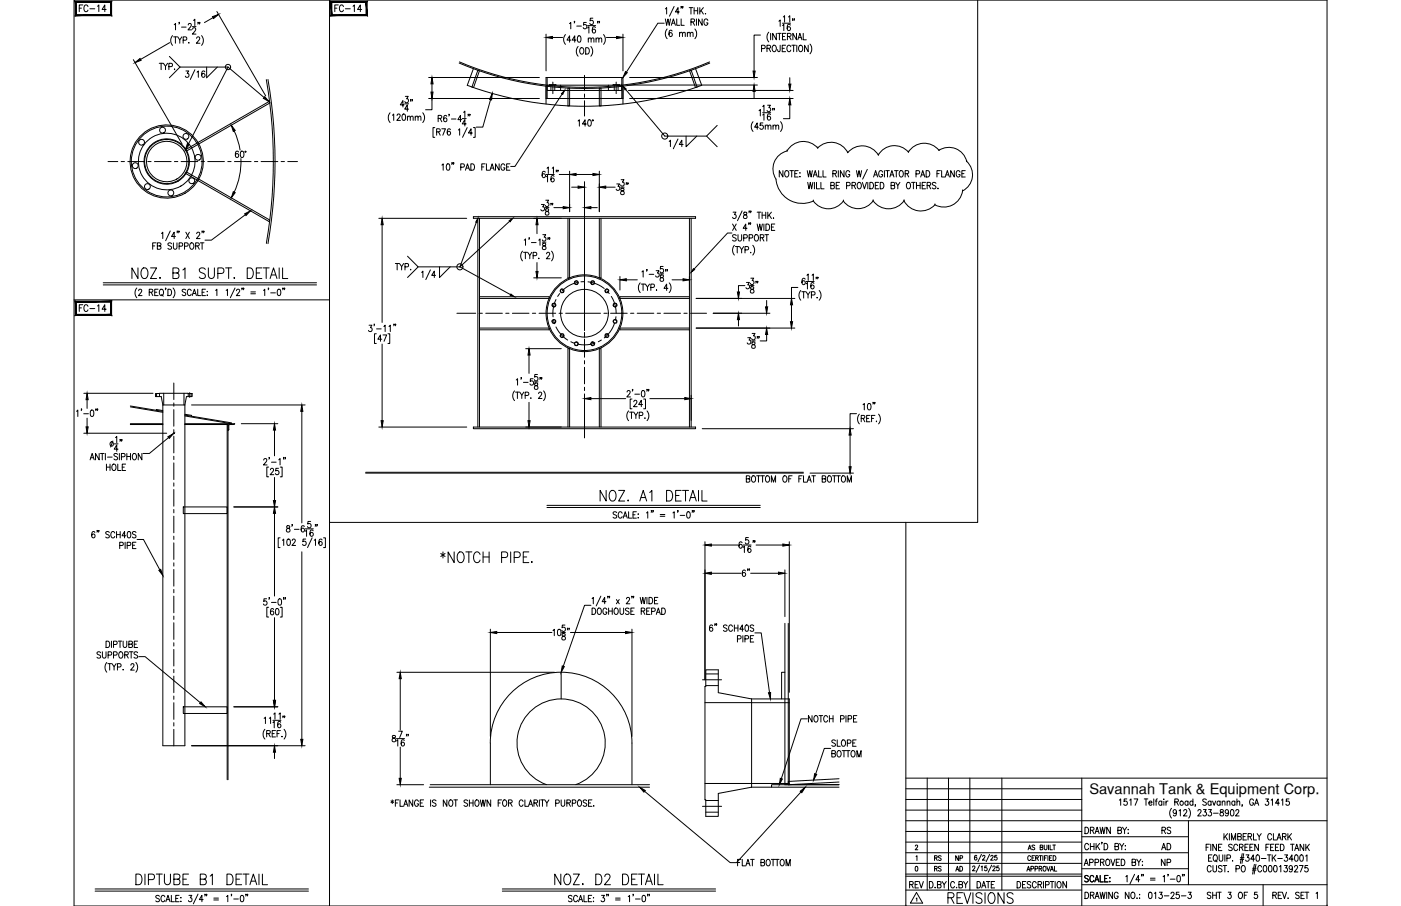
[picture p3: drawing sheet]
<svg xmlns="http://www.w3.org/2000/svg" width="432mm" height="279mm" viewBox="0 0 432 279" stroke-linecap="round" stroke-linejoin="round" font-family="sans-serif">
<defs><g id="words">
<g font-size="6.6">
<text x="39.9" y="87.1">NOZ. B1 SUPT. DETAIL</text>
<text x="184.1" y="155.6">NOZ. A1 DETAIL</text>
<text x="135.1" y="174.6">*NOTCH PIPE.</text>
<text x="40.9" y="274.1">DIPTUBE B1 DETAIL</text>
<text x="170" y="274.1">NOZ. D2 DETAIL</text>
<text x="291.4" y="279.8">REVISIONS</text>
</g>
<g font-size="5.3">
<text x="23.6" y="4.9">FC-14</text>
<text x="102.3" y="4.9">FC-14</text>
<text x="23.6" y="97.4">FC-14</text>
<text x="227.9" y="178.9">6&quot;</text>
<text x="279.4" y="275.2">REV</text>
</g>
<g font-size="4.9">
<text x="71.6" y="49.7">60°</text>
<text x="357" y="263.2">AD</text>
<text x="357.4" y="258.2">RS</text>
<text x="357" y="268.1">NP</text>
</g>
<text font-size="4.5" x="335.7" y="244.9">Savannah Tank &amp; Equipment Corp.</text>
<g font-size="4.4">
<text x="287.2" y="269.9">RS</text>
<text x="287.2" y="266.7">RS</text>
<text x="293.5" y="266.7">NP</text>
<text x="293.9" y="269.9">AD</text>
</g>
</g></defs>
<!-- layer: 0 -->
<g fill="none" stroke="#000" stroke-width=".31">
<path d="M22.8 0h386.2v279.4h-386.2zM101.6 0v279.4M301.3 0v161.1h-199.7M22.8 92.5h78.8M279.2 161.1v118.3M279.2 240h129.8M285.8 240v34.5M292.3 240v34.5M298.9 240v34.5M308.8 240v34.5M333.4 240v39.4M279.2 253.1h129.8"/>
<path d="M279.2 259.7h54.2M279.2 256.4h54.2M279.2 249.8h54.2M279.2 246.5h54.2M279.2 243.2h54.2M333.4 258h32.9M366.3 253.1v19.7M279.2 266.3h54.2M279.2 274.5h54.2M279.2 269.6h54.2M279.2 270.2h54.2M279.2 263h87.1"/>
<path d="M333.4 272.8h75.6M333.4 267.9h32.9M389.3 272.8v6.6"/>
</g>
<!-- layer: SHOP TAG -->
<path d="M279.2 279.4h.1M409 279.4h.1" fill="none" stroke="#000" stroke-width=".31"/>
<!-- layer: DIM -->
<g fill="none" stroke="#000" stroke-width=".31">
<path d="M41.1 18.4l15 26M49.1 19.5h1.1M49.7 19.5v2M50.4 19.5l.6 .9v1.1M51.6 19.5l-.6 .9M52.2 17.4l3.3 3.3M52.3 13.1l-9 5.2M53.2 11a2.3 2.3 0 0 0 0 3M53.5 11.4h1.1M53.7 7.6l.4-.4v2M54.1 11.4v1.9M54.8 11.4l.6 .9v1"/>
<path d="M55.3 7l-.2 .4M55.9 8.4h1.5M56 11.4l-.6 .9M56.5 12.4l.9-.1 .1-.7-1-.2v1.9M58 7.7l.3-.5 .5 .1 .2 .3-.3 .7-.8 .9h1.2M58.2 13.1v.2zM59.3 8.2h1.1M59.4 9l.1-.4h.5l.3 .5-1 1.4h1.1M59.6 6.3l.4-.4v2M60.6 11.8l.2-.3 .4-.1 .4 .5-1.1 1.4h1.1M61.1 7h-.1h.1l-.1 .4M61.6 7l-.2 .4"/>
<path d="M62.1 11a2.3 2.3 0 0 1 0 3M65.7 5.4l-2.7 1.6M66.8 3.6l15.1 25.9M168.3 10.5v11.3M170.3 11.6h3.1M174.3 10.7a2.24 2.24 0 0 0 0 3M175.5 7.3l.4-.4v2M176 12.4h-1.2l.8-1.4v2M177.1 6.6h-.1h.1l-.1 .5M177.5 12.4h-1.1l.7-1.4v2M177.8 8h1.4M178.2 11.1h.6l.2 .3v1.2l-.4 .4-.4-.1-.2-.3-.1-.7z"/>
<path d="M178.2 14.3a2.3 2.3 0 0 0 0 3M179 14.8l.2-.1a1 1 0 0 1 .8 1 1 1 0 0 1-.8 1 1.26 1.26 0 0 1-.2-1.9zM180.5 14.7a1 1 0 0 1 1.2 1 1 1 0 0 1-1.2 1zM180.7 6.9h-.8l-.1 .9a.61 .61 0 0 1 .9 0 .61 .61 0 0 1-.1 .9 .61 .61 0 0 1-.9-.2M181.1 8.6l.4-.4v2M181.1 7.9h2.5M181.3 12.1l.4-.4 .4 .1 .1 1.2M181.3 11.7v1.3M182.1 14.3a2.24 2.24 0 0 1 0 3M182.2 12.1l.4-.4 .4 .1v1.2M182.7 5.6h-.8v.9a.61 .61 0 0 1 .9 0 .61 .61 0 0 1-.1 .9 .61 .61 0 0 1-.9-.2M183.5 8.5l-.5-.3a1.13 1.13 0 0 0 .1 2 .59 .59 0 0 0 .5-.7 .59 .59 0 0 0-.8-.4l-.3 .4"/>
<path d="M183.7 12.1l.4-.4 .4 .1 .1 1.2M183.7 11.7v1.3M184.3 6.6h-.2h.2l-.2 .5M184.6 12.1l.4-.4 .4 .1 .1 1.2M184.8 6.6h-.2h.2l-.2 .5M186 10.7a2.3 2.3 0 0 1 0 3M186.9 11.6h3.1M192 10.5v11.3M204.7 7.2h-1.9l-9.7 15M205.1 2.7l.4-.4v2M205.1 5.8l.4 2 .4-2 .4 2 .4-2M205.6 8.9a2.3 2.3 0 0 0 0 3"/>
<path d="M206.9 7.8l.6-2 .7 2M207.1 9.6l-.4-.3a1.14 1.14 0 0 0 0 2 .59 .59 0 0 0 .5-.8 .59 .59 0 0 0-.8-.3l-.2 .4M207.1 7.2h.8M207.8 2l-1.5 3M208.6 5.8v2h.9M209.4 3.7h-1.2l.8-1.4v2M209.4 10.4l.4-.4 .4 .1 .1 1.2M209.4 10v1.3M209.9 5.8v2h1M210 2.1h-.2h.2l-.2 .4M210.3 10.4l.4-.4 .4 .1 .1 1.2M210.5 2.1l-.2 .4"/>
<path d="M211.9 10.4l.3-.4 .4 .1 .1 1.2M211.9 10v1.3M212.4 2.3h1.1M212.7 10.4l.4-.4 .4 .1 .1 1.2M213 6.8l.9-.1v-.8l-.9-.1v2M213 2.3v2M213.5 6.8l.6 1M213.9 2.3v2M213.9 3.3h1.1M214.2 8.9a2.3 2.3 0 0 1 0 3M214.7 5.8v2M215 2.3v2"/>
<path d="M215.7 2.3v2M216.1 3.2l.7 1.1M216.4 5.8v2l-1.1-2v2M216.8 2.3l-1.1 1.4M217.4 4.1v.2zM218.2 6.3a.62 .62 0 0 0-.8-.5 .62 .62 0 0 0-.4 .8v.4a.62 .62 0 0 0 .6 .8 .62 .62 0 0 0 .6-.8h-.4M234.4 10.8h-2v11.1M234.7 15l1-.1 .1-.8-1.1-.2v2M236.4 14.9l.9-.1 .1-.7-1-.2v2M236.9 9.9a2.3 2.3 0 0 0 0 3M236.9 14.9l.6 1M237.5 10.3v2"/>
<path d="M238.3 14.1l.2-.2a1.01 1.01 0 0 1 .8 1 1.01 1.01 0 0 1-.8 1 1.27 1.27 0 0 1-.2-1.8zM239.3 10.3v2l-1.2-2v2M239.7 10.3h1.1M240.1 6.5l.4-.3v1.9M240.2 10.3v2M240.5 13.9l-.1 1.8-.6 .1-.1-.5M241.1 14.9h.6M241.2 7.9l.4-.4v1.9M241.2 7.2h2.4M241.2 11.2h.6M241.4 5.2l.4-.4v2M242.1 13.9h-1v2h1"/>
<path d="M242.2 10.3h-1v2h1M242.7 11.2l.9-.1 .1-.6-1-.2v2M243 5.2l.4-.4v2M243.2 11.2l.6 1.1M243.6 7.8l-.4-.3a1.1 1.1 0 0 0-.6 .9 1.1 1.1 0 0 0 .6 1 .55 .55 0 0 0 .5-.5 .55 .55 0 0 0-.5-.6 .55 .55 0 0 0-.6 .5M243.7 14.4a.62 .62 0 0 0-.7-.4 .62 .62 0 0 0-.5 .7v.5a.62 .62 0 0 0 .5 .7 .62 .62 0 0 0 .7-.4M244.1 13.9h1.1M244.4 5.9l-.2 .5M244.6 13.9v2M244.9 5.9h-.2h.2l-.2 .5M245.5 10.3v2l-1.1-2v2M245.6 13.9v2"/>
<path d="M245.9 12.3l.6-2 .7 2M246.1 11.6h.8M246.4 14.1l.2-.2a1.02 1.02 0 0 1 .8 1 1.02 1.02 0 0 1-.8 1 1.27 1.27 0 0 1-.2-1.8zM247.6 10.3v2h.9M249.1 13.9v2l-1.1-2v2M249.6 13.6a2.3 2.3 0 0 1 0 3M52 20.6l1-.2v-.8l-1-.1v2M53.8 21.3h.1M55.5 20.7h14.8M55.5 20.7l-3.3 3.3M57.3 21.9h.9l-.5 .7a.6 .6 0 0 1 .5 1 .6 .6 0 0 1-1.1-.1M60.1 21.5l-1.4 3"/>
<path d="M60.7 22.3l.4-.4v2M63.1 22.2l-.5-.3a1.14 1.14 0 0 0 .1 2 .55 .55 0 0 0 .6-.6 .55 .55 0 0 0-.5-.6 .55 .55 0 0 0-.6 .5M63.7 20.7v3.3l3.3-3.3M70.3 20.7l11.1 9.4M70.3 20.7l-12.2 23.8M120.2 34.8a2.31 2.31 0 0 0 0 3M120.9 35.5l.4-.3v1.9M122.4 35.6l.1-.3 .5-.1 .3 .5-1 1.4h1.1M124.1 35.3l.3-.1a1.07 1.07 0 0 1 .6 .9 1.07 1.07 0 0 1-.6 1 1.35 1.35 0 0 1-.3-1.8zM124.6 32.3h-1.2l.8-1.3v2M124.7 32h1.2M124.9 29.7h.9l-.5 .8a.6 .6 0 0 1 .5 .9 .6 .6 0 0 1-1-.1"/>
<path d="M125.6 36.2l.4-.4 .4 .1v1.2M125.6 35.8v1.3M125.9 33.7h-1.2l.8-1.4v2M126.4 36.2l.5-.4 .4 .1v1.2M126.7 30.8h-.2h.2l-.2 .4M127.1 30.8l-.1 .4M128 36.2l.4-.4 .4 .1v1.2M128 35.8v1.3M128.8 36.2l.4-.4 .4 .1 .1 1.2M130.3 34.8a2.24 2.24 0 0 1 0 3M132.1 30.4h34.1M132.1 23.9h34.1"/>
<path d="M133.1 30.4v3.4h-1.9M133.1 25.9v2.5M134 39.3h-.5v3.1h.5M135 36.5l1-.1 .1-.6-1.1-.2v1.9M135.6 36.5l.6 1M136.2 39.7h1.1l-.8 2M137.7 35.9l-.3-.3a1.09 1.09 0 0 0-.7 .9 1.09 1.09 0 0 0 .6 1 .56 .56 0 0 0 .5-.5 .56 .56 0 0 0-.5-.6 .56 .56 0 0 0-.6 .5M138.5 35.3l-.2 .5M139.1 36.7h1.4M142.3 36.9h-1.2l.8-1.3v1.9M142.5 36.6h1.2M142.9 34.6l.4-.3v1.9"/>
<path d="M143.7 38.2h-1.2l.8-1.3v2M144 39.3l-1.4 3.1M144.4 35.3l-.2 .5M144.9 35.3l-.2 .5M145.9 39.3h.6v3.1h-.6M151.2 30.7l-2.4 8.5h-2M169.4 26.3v-.2h2v.2M173.2 29l-14.5 22.3h-1.3M178.2 37.3l.4-.4v2M180.7 38.2h-1.2l.8-1.3v2M181.4 37l.2-.1a1.06 1.06 0 0 1 .7 1 1.06 1.06 0 0 1-.7 1l-.2-.1-.3-.7zM188.9 26.3v-.2h2v.2"/>
<path d="M192.8 27.6l12.1 14.4h12.9M193.7 27.9h50.8M194.1 30.4h50.4M194.1 23.9h39.3M194.1 26.2h39.3M221 38.7l-3.2 3.3 3.2 3.3M232.1 37.5a2.3 2.3 0 0 0 0 3M232.4 28.2v2M233.8 39.2h-1.2l.8-1.3v2M233.9 34.1l.4-.3v2M235.1 32.8l.4-.4v2M235.1 35.5l.4-.4v2"/>
<path d="M235.1 34.8h2.4M235.1 37.9h-.8v.9a.61 .61 0 0 1 .9 0 .61 .61 0 0 1-.2 .9 .61 .61 0 0 1-.8-.2M235.9 38.9l.3-.3 .4 .1 .1 1.2M235.9 38.6v1.3M236.6 32.4h.8l-.4 .8a.6 .6 0 0 1 .5 .9 .6 .6 0 0 1-1.1 0M236.7 38.9l.4-.3 .4 .1 .1 1.2M237.4 35.4l-.4-.3a1.14 1.14 0 0 0 0 2 .58 .58 0 0 0 .5-.9 .58 .58 0 0 0-.9-.1l-.1 .3M238.3 33.5h-.2h.2l-.2 .5M238.3 38.9l.4-.3 .3 .1 .1 1.2M238.3 38.6v1.3M238.7 33.5l-.1 .5M239.1 38.9l.4-.3 .4 .1 .1 1.2"/>
<path d="M240.6 37.5a2.3 2.3 0 0 1 0 3M243.4 32.3v4.3h-2M243.4 24v1.9M72.2 40.4l1.1 2.9 .7 3M74.3 48.9a22.4 22.4 0 0 1-2.1 10.4M134.6 40.7l.9-.1 .1-.7-1-.2v2M135.1 40.7l.6 1M136.2 50.9l.4-.4v2M137.8 50.6l.2-.1a1.07 1.07 0 0 1 .7 1 1.07 1.07 0 0 1-.7 1 1.35 1.35 0 0 1-.2-1.9zM138.8 40l-.3-.3a1.11 1.11 0 0 0-.7 1 1.11 1.11 0 0 0 .6 1 .58 .58 0 0 0 .5-.8 .58 .58 0 0 0-1-.2l-.1 .3M139.4 50.2h-.2h.2l-.2 .5M139.9 50.2h-.2h.2l-.2 .5"/>
<path d="M141.3 40.1l.4-.4v2M142 51.6l1-.1v-.9l-1-.1v2M143.4 52.5l.7-2 .6 2M143.7 51.8h.8M145.1 50.5a1 1 0 0 1 1.2 1 1 1 0 0 1-1.2 1zM145.6 41h-1.2l.8-1.3v2M148.5 51.5h.6M149.5 50.5h-1v2M149.9 50.5v2h1M151 52.5l.7-2 .6 2M151.3 51.8h.8M153.8 50.5v2l-1.1-2v2"/>
<path d="M155.6 51a.62 .62 0 0 0-.8-.5 .62 .62 0 0 0-.4 .8v.5a.62 .62 0 0 0 .6 .7 .62 .62 0 0 0 .6-.7h-.4M156.1 51.5h.7M157.2 50.5h-1.1v2h1.1M168 53.1l-.4-.3a1.14 1.14 0 0 0 0 2 .58 .58 0 0 0 .5-.8 .58 .58 0 0 0-.9-.2l-.1 .3M168.4 54.5l.4-.4v2M168.4 53.8h2.4M168.6 51.9l.4-.4v2M170.2 51.9l.4-.4v2M170.8 54.4l-.5-.3a1.14 1.14 0 0 0 0 2 .57 .57 0 0 0 .5-.8 .57 .57 0 0 0-.9-.1l-.1 .3M171.6 52.5h-.2h.2l-.2 .5M172 52.5l-.1 .5M172.4 53.8h3.2"/>
<path d="M175.6 52.8v12.5M176.2 57.7h2M177.5 53.8h5.3M180.1 56v40.6M184.7 52.8v12.5M186.7 57.7h2.9M190.1 56.7h.8l-.4 .8a.6 .6 0 0 1 .4 .9 .6 .6 0 0 1-1-.1M191.3 57.7h1.1M191.4 55.4h.9l-.5 .8a.6 .6 0 0 1 .5 .9 .6 .6 0 0 1-1-.1M191.4 58.1v.6a.72 .72 0 0 1 .9 .4 .72 .72 0 0 1-.3 .9 .63 .63 0 0 1-.8-.6 .63 .63 0 0 1 .9-.6l.2-.3-.1-.4zM193.1 56.5l-.1 .4M193.6 56.5h-.2h.2l-.2 .4"/>
<path d="M206.2 43.6l.4-.4v2M209 42.9l-1.5 3M210.5 44.6h-1.1l.7-1.4v2M211.5 42v3.3l3.3-3.3M47.1 75.8h.6M48.1 74.9h-1v2M48.5 75.8l.9-.1 .1-.6-1-.2v2l1-.2 .1-.5-.4-.4M49.8 72l.4-.4v2M52.5 71.2l-1.4 3M52.9 75.2l-.4-.3-.7 .3 .1 .4 .9 .5-.1 .7-.5 .1-.4-.3M53.4 74.9l.1 1.7 .4 .3 .6-.3v-1.7M54.1 72.9h-1.2l.8-1.3v2"/>
<path d="M54.7 71.3h-.2h.2l-.2 .5M55.2 71.3h-.2h.2l-.2 .5M55.2 75.9l1-.1v-.7l-1-.2v2M56.9 75.9l.9-.1 .1-.7-1-.2v2M57.3 71.6l1.1 2M58.4 71.6l-1.1 2M58.8 75l.1-.1a1.01 1.01 0 0 1 .9 1 1.01 1.01 0 0 1-.9 1 1.27 1.27 0 0 1-.1-1.9zM60.3 75.8l1-.1v-.6l-1-.2v2M60.6 72.1l.2-.4 .5-.1 .3 .6-1.1 1.4h1.2M60.9 75.8l.5 1.1M61.7 74.9h1.2M62.3 74.9v2"/>
<path d="M62.4 71.3l-.2 .5M62.9 71.3h-.2h.2l-.2 .5M75.6 66.2l-10.4 7.9h-2M116.8 67.3h27M117.8 69.3v30.1M125.6 79l3.3 3.3-3.3 3.3M146.8 68.6l-5 13.7M157.1 68.2l-15.3 14.1M161 77.4a2.3 2.3 0 0 0 0 3.1M161.4 77.8h1.1M161.6 74.1l.4-.4v1.9M161.9 77.8v2"/>
<path d="M162.6 77.8l.7 1v1M163.2 73.4l-.2 .5M163.8 74.8h1.4M163.9 77.8l-.6 1M164.3 78.8h1l.1-.8-1.1-.2v2M164.5 67.3h8.5M165.5 69.3v2.8M166 79.7h.2zM166 74.1l.4-.4v1.9M166.9 63.1h.8l-.4 .7a.6 .6 0 0 1 .5 .9 .6 .6 0 0 1-1.1-.1M167.2 74.7h1.1M167.3 72.4h.9l-.5 .7a.6 .6 0 0 1 .5 1 .6 .6 0 0 1-1-.1"/>
<path d="M167.3 75.1v.5a.73 .73 0 0 1 .9 .5 .73 .73 0 0 1-.3 .9 .64 .64 0 0 1-.8-.7 .64 .64 0 0 1 .9-.5l.2-.3-.1-.4zM168.1 64h1.1M168.2 61.7h.9l-.5 .8a.6 .6 0 0 1 .5 .9 .6 .6 0 0 1-1-.1M168.2 64.5v.5a.72 .72 0 0 1 .9 .4 .72 .72 0 0 1-.3 .9 .64 .64 0 0 1-.8-.6 .64 .64 0 0 1 .9-.6l.2-.3-.1-.3zM168.5 78.3l.3-.5h.3l.3 .4-.2 .6-.8 1h1.1M169 73.4h-.2h.2l-.2 .5M169.5 73.4l-.2 .5M169.9 62.8h-.2h.2l-.2 .4M170 77.4a2.3 2.3 0 0 1 0 3.1M170.4 62.8l-.2 .4M170.7 64h2.9M182.1 64h2"/>
<path d="M225.6 71.9h-1.4l-10.3 11.1M225.8 69.1l1.1 2M225.9 65.4h.9l-.5 .8a.6 .6 0 0 1 .5 .9 .6 .6 0 0 1-1-.1M226.3 75.6a2.3 2.3 0 0 0 0 3.1M226.7 76h1.1M226.9 72.6l-.4-.2-.6 .1v.5l.8 .5 .2 .6-.4 .2-.7-.2M226.9 69.1l-1.1 2M227.2 76v2M227.5 72.4v1.4l.4 .5 .6-.2 .1-1.7M227.9 76l.7 1v1M228.7 65l-1.4 3.1M229.2 73.4l1.1-.2-.1-.7-1-.1v1.9"/>
<path d="M229.2 76l-.6 1M229.3 65.5v.6a.79 .79 0 0 1 .8 .3 .79 .79 0 0 1 0 .9 .64 .64 0 0 1-1-.4 .64 .64 0 0 1 .8-.7l.3-.3-.1-.4zM229.6 77.1l1-.1 .1-.3-.1-.6-1-.1v2M230.3 70.4h-1.2l.7-1.3v2M230.9 68.8l-.2 .5M230.9 73.4l1-.1v-.8l-1-.1v1.9M231 65.1l-.2 .5M231.4 68.8h-.2h.2l-.2 .5M231.4 77.8v.2zM231.5 65.1h-.2h.2l-.2 .5M232 75.6a2.24 2.24 0 0 1 0 3.1M232.8 72.5l.2-.1a1 1 0 0 1 .8 1 1 1 0 0 1-.8 .9 1.28 1.28 0 0 1-.2-1.8z"/>
<path d="M233.4 69.1l.4 2 .4-2 .4 2 .4-2M233.4 65.4h1.1M233.9 65.4v2M234.3 73.3l1-.1 .1-.6-1.1-.2v1.9M234.9 65.4v2M234.9 66.4h1.1M234.9 73.3l.5 1M235.4 69.1v2M235.8 72.4h1.1M236 65.4v2M236.1 69.1a1 1 0 0 1 1.1 1 1 1 0 0 1-1.1 1zM236.3 72.4v1.9"/>
<path d="M236.6 65.4v2M237 66.3l.8 1.1M237.8 65.4l-1.2 1.3M237.8 70h.6M238.3 67.3h.2zM238.8 69.1h-1v2h1M31.8 87.2h65.8M31.8 87.9h65.8M42.2 88.8a2.3 2.3 0 0 0 0 3M42.7 89.7l.4-.5h.3l.3 .4-.2 .6-.8 1h1.1M46 90.1l1-.1v-.7l-1-.1v2M46.6 90.1l.5 1.1"/>
<path d="M47.7 90.1h.6M48.7 89.2h-1v2h1M49.4 89.3l.2-.1a1 1 0 0 1 .8 1 1 1 0 0 1-.8 1 1.24 1.24 0 0 1-.2-1.9zM49.8 90.8l.5 .6M51.8 89.2a1 1 0 0 1 1.1 1 1 1 0 0 1-1.1 1zM53.3 88.8a2.24 2.24 0 0 1 0 3M57.3 89.5l-.4-.3-.8 .3 .2 .4 .9 .5-.1 .7-.6 .1-.4-.3M58.9 89.7a.61 .61 0 0 0-.7-.5 .61 .61 0 0 0-.5 .7v.5a.61 .61 0 0 0 .5 .8 .61 .61 0 0 0 .7-.5M59.2 91.2l.7-2 .6 2M59.5 90.5h.8M60.9 89.2v2h1M62.3 90.1h.6"/>
<path d="M63.3 89.2h-1v2h1M63.9 89.9v.1zM63.9 91v.2zM66.4 89.6l.4-.4v2M69.7 89.6l.4-.4v2M72.4 88.8l-1.4 3M72.9 89.7l.3-.5 .5 .1 .2 .3-1.1 1.6h1.1M77.3 90h1.4M77.3 90.6h1.4M81.2 89.6l.4-.4v2M83.4 90.3h1.5M85.7 89.3l.4-.1a1.15 1.15 0 0 1-.2 2l-.4-.4-.1-.5z"/>
<path d="M121.9 81.3h1.1M122.4 81.3v1.9M123.1 81.3l.7 .9v1M124.4 81.3l-.6 .9M124.8 82.3l1-.1 .1-.8-1.1-.1v1.9M126.6 83.1h.1M128.9 82.3h12.9M129.9 84l.4-.4v2M132.7 83.2l-1.5 3M134.3 84.9h-1.2l.8-1.3v2M135.5 82.3v3.3l3.2-3.3M141.8 82.3l15.6 8.6"/>
<path d="M164.5 85.7h8.5M165.5 81v2.7M191.1 85.3v4.2M193 86.3h3.4M197.3 87.2a2.3 2.3 0 0 0 0 3M197.6 87.6h1.2M197.8 83.8l.4-.3v1.9M198.2 87.6v2M198.9 87.6l.7 .9v1.1M199.4 83.2h-.1h.1l-.1 .5M200.1 84.6h1.4M200.2 87.6l-.6 .9"/>
<path d="M200.6 88.6l.9-.1v-.8l-.9-.1v2M202.2 83.5h.9l-.5 .7a.6 .6 0 0 1 .5 1 .6 .6 0 0 1-1-.1M202.4 89.4v.2zM203.4 84.5h1.1M203.6 84.9v.5a.72 .72 0 0 1 .8 .5 .72 .72 0 0 1-.2 .9 .64 .64 0 0 1-.8-.7 .64 .64 0 0 1 .8-.6l.3-.2-.1-.4zM204.4 82.2h-.8l-.1 .8a.61 .61 0 0 1 .9 0 .61 .61 0 0 1-.1 .9 .61 .61 0 0 1-.9-.1M205.3 83.2l-.2 .5M205.7 83.2h-.1h.1l-.1 .5M205.9 88.9h-1.2l.8-1.3v2M206.2 87.2a2.24 2.24 0 0 1 0 3M207.1 86.3h3.4M212.5 85.3v4.2"/>
<path d="M214.6 92h30.4M219.8 96.6h17.5M227.6 98.6v1.9M229.6 88.1h-2v1.9M230.1 87.1h.8l-.4 .7a.6 .6 0 0 1 .5 1 .6 .6 0 0 1-1.1-.1M231.3 88.1h1.1M231.4 85.8h.9l-.5 .7a.6 .6 0 0 1 .5 1 .6 .6 0 0 1-1-.1M231.4 88.5v.6a.72 .72 0 0 1 .9 .4 .72 .72 0 0 1-.3 .9 .64 .64 0 0 1-.8-.7 .64 .64 0 0 1 .9-.5l.2-.3-.1-.4zM233.1 86.8l-.2 .5M233.6 86.8l-.2 .5M236.3 92.7v1.9M243.9 94v5.2"/>
<path d="M245.9 88.6h-2v3.4M246.8 89.6a2.3 2.3 0 0 0 0 3M247.1 90h1.1M247.7 90v1.9M248.1 86.1l-.3-.3a1.11 1.11 0 0 0-.6 1 1.11 1.11 0 0 0 .5 1 .57 .57 0 0 0 .6-.5 .57 .57 0 0 0-.5-.6 .57 .57 0 0 0-.6 .4M248.4 90l.6 .9v1M248.5 87.5l.4-.4v2M248.5 86.8h2.4M248.7 84.9l.4-.4v2M249.7 90l-.7 .9M250.1 91l.9-.1 .2-.3-.2-.6h-.9v1.9M250.3 84.9l.4-.4v2"/>
<path d="M250.8 87.4l-.4-.3a1.14 1.14 0 0 0 0 2 .58 .58 0 0 0 .5-.8 .58 .58 0 0 0-.9-.1l-.1 .3M251.7 85.5h-.2h.2l-.2 .5M251.8 91.8h.1zM252.1 85.5l-.1 .5M252.5 89.6a2.24 2.24 0 0 1 0 3M113.7 100.3h.9l-.4 .7a.6 .6 0 0 1 .4 1 .6 .6 0 0 1-1-.1M115.4 100h-.1h.1l-.1 .5M116 102.9h-.6v3h.6M116.1 101.4h1.4M117.7 104.6h-1.2l.8-1.3v2M117.8 106.1v23.6M118 103.3h1.2l-.8 2"/>
<path d="M118.3 100.7l.4-.4v2M119.6 102.9h.5v3h-.5M119.9 100.7l.4-.4v2M121.5 100h-.2h.2l-.2 .5M122 100l-.2 .5M159.1 117.2l.4-.4v2M160.7 116.5l-.2 .5M161.3 117.9h1.5M162 107.5h11M163 109.5v5.6M164.3 116.8h-.8l-.1 .8a.61 .61 0 0 1 .9 0 .61 .61 0 0 1-.1 .9 .61 .61 0 0 1-.9-.1M164.7 117.8h1.1"/>
<path d="M164.8 118.2v.6a.72 .72 0 0 1 .9 .4 .72 .72 0 0 1-.3 .9 .64 .64 0 0 1-.7-.7 .64 .64 0 0 1 .8-.5l.2-.3v-.4zM165.7 115.5h-.9v.8a.61 .61 0 0 1 .9 0 .61 .61 0 0 1-.1 .9 .61 .61 0 0 1-.9-.1M166.5 116.5l-.1 .5M167 116.5h-.2h.2l-.2 .5M214.6 101.2h30.4M230.5 104.1h.8l-.4 .8a.6 .6 0 0 1 .4 .9 .6 .6 0 0 1-1-.1M231.7 105.1h1.1M231.8 102.8h.9l-.5 .8a.6 .6 0 0 1 .5 .9 .6 .6 0 0 1-1-.1M231.8 105.6v.5a.72 .72 0 0 1 .9 .4 .72 .72 0 0 1-.3 .9 .63 .63 0 0 1-.8-.6 .63 .63 0 0 1 .9-.6l.2-.3-.1-.3zM233.5 103.9l-.2 .4M234 103.9h-.2h.2l-.2 .4M236.3 103.1v2h-2"/>
<path d="M23.6 126.8l.4-.4v2M25.2 126.2l-.2 .4M25.8 127.6h1.4M25.8 121.3h21.4M25.8 133.6h25.6M26.8 123.3v2.6M26.8 128.9v2.7M28 126.6l.3-.2a1.09 1.09 0 0 1 .6 1 1.09 1.09 0 0 1-.6 1 1.43 1.43 0 0 1-.3-1.8zM29.6 126.2l-.1 .4M30.1 126.2l-.1 .4M30.6 139.8v2l-1.2-2v2M31 139.8h1.1"/>
<path d="M31.5 139.8v2M32.5 139.8v2M34.8 136l-.7 1.9M35.2 136.9h1.2M35.6 135l.4-.4v1.9M36.4 138.5h-1.2l.8-1.3v2M36.8 139.8v2M37.1 135.6l-.1 .5M37.6 135.6h-.2h.2l-.2 .5M39.1 139.8v2M40.2 139.8v2M41.1 139.9l.2-.1a1 1 0 0 1 .8 1 1 1 0 0 1-.8 1 1.29 1.29 0 0 1-.2-1.9z"/>
<path d="M43.7 139.8v2l-1.1-2v2M52 134.9l-6 4.9h-1.9M59 124.9h35M74.4 130.7h11.2M84.6 132.6v8M93 126.9v34.4M116.8 131.7h27M158.6 120.5a2.3 2.3 0 0 0 0 3M158.9 120.9h1.1M159.5 120.9v2M160.2 120.9l.6 1v1M161.5 120.9l-.7 1"/>
<path d="M161.9 122l.9-.1 .1-.8-1-.2v2M162 131.7h11M163 124.1v5.6M163.6 122.7v.2zM166 121.4l.2-.4 .4-.1 .4 .6-1.1 1.4h1.1M167.5 120.5a2.3 2.3 0 0 1 0 3M180.1 121.9v11.1M182.1 122.9h10.7M193.3 120.9l.1-.4 .5-.1 .3 .6-1 1.4h1.1M193.7 126.7a2.31 2.31 0 0 0 0 3M194.1 127.1h1.1M194.6 127.1v2"/>
<path d="M194.8 123.1h-.6v3h.6M195 120.2h-.1h.1l-.1 .4M195.3 123.9l.2-.4 .5-.1 .3 .6-1 1.4h1.1M195.3 127.1l.7 1v1M195.7 121.6h1.4M196.6 127.1l-.6 1M197 128.1h1l.1-.8-1.1-.2v2M197.9 120.5l.2-.1a1.07 1.07 0 0 1 .7 1 1.07 1.07 0 0 1-.7 1 1.35 1.35 0 0 1-.2-1.9zM198.1 124.8h-1.2l.8-1.4v2M198.4 123.1h.5v3h-.5M198.8 128.9v.2zM199.4 126.7a2.24 2.24 0 0 1 0 3"/>
<path d="M199.5 120.2h-.2h.2l-.2 .4M200 120.2h-.2h.2l-.2 .4M200.3 122.9h10.8M213 121.9v7.7M216.4 132.2h46.6M262 134.2v9.7M264 127.6h-2v4.6M264.9 127.7a2.3 2.3 0 0 0 0 3M265.4 129l1-.1 .1-.6-1.1-.2v2M266 124.8l.4-.4v2M266 129l.6 1.1M267.1 129h.6"/>
<path d="M267.6 124.5l.4-.1a1.15 1.15 0 0 1-.2 2l-.4-.4-.1-.4zM268.1 128.1h-1v2h1M268.6 129h.7M269.2 124.1l-.2 .5M269.7 124.1h-.2h.2l-.2 .5M269.7 128.1h-1.1v2M270.1 129.9v.2zM270.8 127.7a2.3 2.3 0 0 1 0 3M27.8 141.8l.6-2 .6 2M28 141.2h.8M32.8 143.1v2M32.8 144.1h1.1"/>
<path d="M33.1 141h1.5M33.9 143.1v2M34.8 143.2l.1-.1a1 1 0 0 1 .9 1 1 1 0 0 1-.9 1 1.28 1.28 0 0 1-.1-1.9zM36.2 140.1l-.4-.3-.5 .1-.1 .6 .9 .5 .1 .5-.4 .3-.7-.3M36.3 143.1v2h1M37.4 140.9l1-.1v-.9l-1-.1v2M37.7 144.1h.6M38.7 143.1h-1v2h1M39.1 140.8h1.1M56.5 156.3h13.5v2.1h-13.5zM72.1 156.3h13.5M81.3 141.9l.1-.4 .5-.1 .3 .6-1 1.4h1.1"/>
<path d="M82.8 144h-.6v3h.6M83 141.1h-.1h.1l-.1 .5M83.4 144.9l.1-.4 .5-.1 .3 .6-1 1.4h1.1M83.7 142.5h1.4M84.6 147.2v7.2M84.6 158.3v25.5M85.8 144.4h-.8v.9a.62 .62 0 0 1 .9 0 .62 .62 0 0 1-.1 .9 .62 .62 0 0 1-.9-.2M85.9 141.8l.4-.4v2M86.4 144h.6v3h-.6M87.5 141.1l-.1 .5M88 141.1h-.2h.2l-.2 .5M168.6 155.9h65.7"/>
<path d="M168.6 156.5h65.7M190.1 158.1l-.4-.3-.6 .1-.1 .6 .9 .4 .2 .6-.4 .3-.7-.3M191.7 158.3a.62 .62 0 0 0-.7-.5 .62 .62 0 0 0-.5 .8v.4a.62 .62 0 0 0 .5 .8 .62 .62 0 0 0 .7-.5M192.1 159.8l.6-2 .6 2M192.3 159.1h.8M193.7 157.8v2h1M195.1 158.8h.6M196.1 157.8h-1v2h1M196.7 159.6h.1M196.7 158.5v.2zM199.2 158.2l.4-.4v2M200.9 157.5h-.2h.2l-.2 .5"/>
<path d="M201.3 157.5l-.1 .5M203.5 158.7h1.4M203.5 159.2h1.4M207.4 158.2l.4-.4v2M209 157.5l-.2 .5M209.6 158.9h1.5M211.9 157.9l.2-.1a1.06 1.06 0 0 1 .7 1 1.06 1.06 0 0 1-.7 1l-.5-.9zM213.5 157.5h-.2h.2l-.2 .5M213.9 157.5l-.1 .5M230 147.7l1-.1 .1-.7-1.1-.2v2l1.1-.2v-.7l-.4-.1M231.9 146.8l.2-.1a1 1 0 0 1 .8 1 1 1 0 0 1-.8 1 1.27 1.27 0 0 1-.2-1.9zM233.2 146.7h1.1"/>
<path d="M233.8 146.7v2M234.5 146.7h1.1M235 146.7v2M236.2 146.8l.2-.1a1 1 0 0 1 .8 1 1 1 0 0 1-.8 1 1.29 1.29 0 0 1-.2-1.9zM237.7 148.7v-2l.7 2 .6-2v2M241.6 146.8l.1-.1a1 1 0 0 1 .9 1 1 1 0 0 1-.9 1 1.27 1.27 0 0 1-.1-1.9zM243.1 147.7h.6M244.1 146.7h-1v2M246.2 147.7h.6M247.2 146.7h-1v2M247.7 146.7v2h.9M248.8 148.7l.6-2 .6 2"/>
<path d="M249 148h.8M249.7 145.9h13.3M250.2 146.7h1.1M250.8 146.7v2M253.4 147.7l1-.1v-.7l-1-.2v2l1-.2v-.7l-.3-.1M255.3 146.8l.2-.1a1 1 0 0 1 .8 1 1 1 0 0 1-.8 1 1.27 1.27 0 0 1-.2-1.9zM256.6 146.7h1.1M257.2 146.7v2M257.9 146.7h1.1M258.4 146.7v2M259.6 146.8l.2-.1a1 1 0 0 1 .8 1 1 1 0 0 1-.8 1 1.29 1.29 0 0 1-.2-1.9zM261.1 148.7v-2l.7 2 .6-2v2"/>
<path d="M29.2 164.2l-.3-.3a1.09 1.09 0 0 0-.7 1 1.09 1.09 0 0 0 .6 1 .56 .56 0 0 0 .6-.6 .56 .56 0 0 0-.5-.5 .56 .56 0 0 0-.6 .4M30 163.6l-.1 .5M30.5 163.6h-.2h.2l-.2 .5M33.7 164.2l-.4-.3-.7 .3 .1 .5 1 .6v.3l-.4 .3-.7-.3M35.4 164.4a.62 .62 0 0 0-.8-.5 .62 .62 0 0 0-.4 .8v.4a.62 .62 0 0 0 .4 .8 .62 .62 0 0 0 .8-.5M35.9 163.9v2M35.9 164.9h1.1M36.9 168.2l.9-.1 .1-.7-1-.2v2M37 163.9v2M38.6 167.2v2M38.8 165.2h-1.2l.8-1.3v2M39.2 168.2l1-.1v-.7l-1-.2v2"/>
<path d="M39.4 164l.3-.1a1.07 1.07 0 0 1 .6 1 1.07 1.07 0 0 1-.6 1 1.38 1.38 0 0 1-.3-1.9zM40.9 168.1h.6M41.9 164.2l-.4-.3-.7 .3 .2 .5 .8 .4v.7l-.6 .1-.4-.3M41.9 167.2h-1v2h1M42.2 166.4h2l5.1 9.3M86.3 165.9h-.6v3h.6M87 166.6l.4-.4v2M88.4 162.2v.6a.72 .72 0 0 1 .9 .4 .72 .72 0 0 1-.3 .9 .64 .64 0 0 1-.8-.7 .64 .64 0 0 1 .9-.5l.2-.3-.1-.4zM88.6 166.3l.3-.1a1.06 1.06 0 0 1 .6 1 1.06 1.06 0 0 1-.6 1l-.3-.1-.2-.7zM90.1 166.7l.1-.4 .5-.1 .3 .6-1 1.4h1.1M90.1 161.8h-.2h.2l-.2 .5M90.7 163.2h1.5"/>
<path d="M93 170.2v57.8M93.8 162.4l-.5-.3a1.12 1.12 0 0 0 .1 2 .58 .58 0 0 0 .4-.9 .58 .58 0 0 0-.9-.1l-.1 .3M94.1 163.8l.4-.4v2M94.1 163.1h2.5M94.2 166.2h-.8l-.1 .9a.61 .61 0 0 1 .9 0 .61 .61 0 0 1-.1 .9 .61 .61 0 0 1-.8-.2M95.7 160.8h-.8l-.1 .8a.61 .61 0 0 1 .9 0 .61 .61 0 0 1 0 .9 .61 .61 0 0 1-.9-.1M96.2 165.9l-1.4 3M96.5 163.7l-.3-.3a1.09 1.09 0 0 0-.7 1 1.09 1.09 0 0 0 .6 1 .57 .57 0 0 0 .5-.8 .57 .57 0 0 0-1-.1l-.1 .2M96.9 166.6l.3-.4v2M97.3 161.8l-.2 .5M97.8 161.8h-.2h.2l-.2 .5M99.3 166.5l-.4-.3a1.09 1.09 0 0 0-.6 1 1.09 1.09 0 0 0 .5 1 .57 .57 0 0 0 .5-.8 .57 .57 0 0 0-.9-.1l-.1 .3"/>
<path d="M99.7 165.9h.6v3h-.6M217.3 167.1v42.5M219.2 176.8h9.3M219.2 168.1h8.2M228.7 167.4l-.3-.3a1.12 1.12 0 0 0-.1 2 .58 .58 0 0 0 .5-.9 .58 .58 0 0 0-1-.1v.3M229 168.8l.4-.4v2M229 168.1h2.5M230.7 165.8h-.9v.8a.62 .62 0 0 1 .9 .1 .62 .62 0 0 1-.1 .9 .62 .62 0 0 1-.9-.2M231.4 176.8h8.5M231.4 168.7l-.5-.3a1.14 1.14 0 0 0 .1 2 .58 .58 0 0 0 .5-.8 .58 .58 0 0 0-1-.2v.3M232.2 166.8h-.1h.1l-.1 .5M232.7 166.8l-.2 .5"/>
<path d="M233 168.1h8.3M241.9 175.7v14.5M243.3 167.1v46.4M32.7 197.7a1 1 0 0 1 1.1 1 1 1 0 0 1-1.1 1zM34.4 197.7v2M35 198.8l1-.2v-.8l-1-.1v2M36.4 197.7h1.1M37 197.7v2M38 197.7v1.4l.4 .6 .6-.3 .1-1.7M39.7 198.6h1v-.7l-1-.2v2l1-.2 .1-.5-.4-.4M41.4 198.6h.6M42.4 197.7h-1v2h1"/>
<path d="M82.2 184.7h-.8l-.1 .8a.62 .62 0 0 1 .9 0 .62 .62 0 0 1-.1 .9 .62 .62 0 0 1-.9-.1M82.8 187.3h-.6v3h.6M83 184.4h-.1h.1l-.1 .4M83.7 185.8h1.4M84.3 188l-.3-.3a1.1 1.1 0 0 0-.7 .9 1.1 1.1 0 0 0 .6 1 .55 .55 0 0 0 .6-.5 .55 .55 0 0 0-.5-.6 .55 .55 0 0 0-.6 .5M84.6 190.5v25.5M85.1 187.8l.2-.1a1.06 1.06 0 0 1 .7 .9 1.06 1.06 0 0 1-.7 1l-.2-.1-.2-.7zM85.9 184.8l.2-.1a1.07 1.07 0 0 1 .7 .9 1.07 1.07 0 0 1-.7 1 1.35 1.35 0 0 1-.2-1.8zM86.4 187.3h.6v3h-.6M87.5 184.4l-.1 .4M88 184.4h-.2h.2l-.2 .4M151.1 194v33.1"/>
<path d="M153.1 195.1h17M170.4 194.4l.4-.3v1.9M172 194.2l.4-.1a1.15 1.15 0 0 1-.1 1.9l-.4-.3-.1-.5zM173.2 195.1h1.1M173.3 195.5v.5a.72 .72 0 0 1 .9 .4 .72 .72 0 0 1-.3 1 .64 .64 0 0 1-.8-.7 .64 .64 0 0 1 .8-.6l.3-.2-.1-.4zM174.1 192.8h-.8l-.1 .8a.61 .61 0 0 1 .9 0 .61 .61 0 0 1-.1 .9 .61 .61 0 0 1-.8-.1M175 193.8l-.2 .5M175.5 193.8l-.2 .5M175.8 195.1h17M182.1 186.7h-1.9l-6.6 18.8M182.5 184.6l.4-.4v2M182.5 187.5a.99 .99 0 0 1 1.1 1 .99 .99 0 0 1-1.1 1z"/>
<path d="M184.4 187.6l.2-.1a1 1 0 0 1 .8 1 1 1 0 0 1-.8 1 1.24 1.24 0 0 1-.2-1.9zM185.2 183.9l-1.5 3M186.8 185.5h-1.2l.8-1.3v2M187 188a.62 .62 0 0 0-.7-.5 .62 .62 0 0 0-.5 .8v.4a.62 .62 0 0 0 .6 .8 .62 .62 0 0 0 .6-.8h-.4M187.4 184l-.1 .4M187.6 187.5v2M187.6 188.4h1.1M187.9 184l-.2 .4M188.7 187.5v2M189.6 187.6l.1-.1a1 1 0 0 1 .9 1 1 1 0 0 1-.9 1 1.24 1.24 0 0 1-.1-1.9zM190 184.9l.9 1.3M190.9 184.9l-.9 1.3"/>
<path d="M191.1 187.5v1.4l.5 .6 .5-.3 .1-1.7M193.1 184.7l.3-.5 .5 .1 .1 .3-.2 .7-.8 .9h1.1M193.9 187.8l-.4-.3-.7 .3 .1 .5 1 .6v.3l-.4 .3-.7-.3M194.4 188.4h.7M194.8 194v33.1M194.8 184l-.1 .4M195.3 184h-.1h.1l-.1 .4M195.5 187.5h-1.1v2h1.1M197.3 184.2l.4 2 .4-2 .4 2 .4-2M197.6 188.4h1l.1-.7-1.1-.2v2M198.2 188.4l.6 1.1M199.3 188.4h.7"/>
<path d="M199.4 184.2v2M200 184.2a1 1 0 0 1 1.2 1 1 1 0 0 1-1.2 1zM200.3 187.5h-1v2h1M200.8 188.6l1-.2 .1-.7-1.1-.2v2M201.7 185.2h.7M202.3 189.5l.6-2 .6 2M202.5 188.8h.8M202.8 184.2h-1.1v2h1.1M203.9 187.5a1 1 0 0 1 1.2 1 1 1 0 0 1-1.2 1zM219.6 193l-.3-.3a1.11 1.11 0 0 0-.1 2 .55 .55 0 0 0 .6-.5 .55 .55 0 0 0-.5-.6 .55 .55 0 0 0-.6 .4M220.4 192.4h-.1h.1l-.1 .5M220.9 192.4l-.2 .5"/>
<path d="M224.1 193l-.4-.3-.7 .3 .1 .5 .9 .5 .1 .4-.4 .3-.7-.3M225.8 193.2a.61 .61 0 0 0-.8-.5 .61 .61 0 0 0-.4 .8v.5a.61 .61 0 0 0 .4 .7 .61 .61 0 0 0 .8-.5M226.3 192.7v2M226.3 193.7h1.1M227.3 197h.9l.1-.8-1-.2v2M227.4 192.7v2M229 196v2M229.2 194h-1.2l.8-1.3v2M229.6 197h.9l.1-.8-1-.2v2M229.8 192.8l.3-.1a1.07 1.07 0 0 1 .6 1 1.07 1.07 0 0 1-.6 1 1.34 1.34 0 0 1-.3-1.9zM231.3 197h.6M232.3 193l-.4-.3-.5 .1-.1 .6 .9 .6 .1 .4-.4 .3-.7-.3"/>
<path d="M232.3 196h-1v2h1M232.6 195.2h2l2.6 18.4M31 201.3l-.4-.3-.7 .3 .2 .5 .9 .6v.3l-.4 .3-.7-.3M31.6 201v1.4l.4 .6 .6-.3 .1-1.7M32.9 204.3a2.3 2.3 0 0 0 0 3M33.2 204.7h1.2M33.3 202h1l.1-.8-1.1-.2v2M33.8 204.7v2M34.5 204.7l.7 .9v1.1M35 202h1v-.9l-1-.1v2M35.8 204.7l-.6 .9M36.2 205.7l.9-.1 .1-.7-1-.2v2"/>
<path d="M36.9 201.1l.2-.1a1 1 0 0 1 .8 1 1 1 0 0 1-.8 1 1.26 1.26 0 0 1-.2-1.9zM38 206.5v.2zM38.4 202l1-.2 .1-.6-1.1-.2v2M39 202l.5 1M39.9 201h1.1M40.3 205.1l.4-.4h.3l.3 .3-.2 .7-.8 1h1.1M40.4 201v2M41.9 204.3a2.3 2.3 0 0 1 0 3M42.4 201.3l-.4-.3-.7 .3 .2 .5 .8 .4v.7l-.6 .1-.4-.3M42.8 202.5h1.9l17 14.2M56.5 218h13.5v2h-13.5zM72.1 218h13.5"/>
<path d="M122.3 207.3h48.6M123.4 209.3v15.8M59 230h35M81.4 221.5l.4-.4v2M81.6 224.9a2.3 2.3 0 0 0 0 3M82.2 226.2l1-.1v-.7l-1-.1v2M82.8 226.2l.5 1.1M83 221.5l.4-.4v2M83.9 226.2h.6M84.1 222.8l.4-.3v2M84.1 222.1h2.5M84.3 220.2l.5-.4v2"/>
<path d="M84.6 232v1.9M84.9 225.3h-1v2h1M85.4 226.2h.6M86 220.2l.4-.4v2M86.4 225.3h-1v2M86.5 222.8l-.5-.3a1.14 1.14 0 0 0 .1 2 .58 .58 0 0 0 .5-.9 .58 .58 0 0 0-1-.1v.3M86.9 227.1v.2zM87.3 220.9h-.2h.2l-.2 .4M87.5 224.9a2.24 2.24 0 0 1 0 3M87.8 220.9l-.2 .4M121 226.9v.6a.72 .72 0 0 1 .9 .4 .72 .72 0 0 1-.3 .9 .64 .64 0 0 1-.8-.7 .64 .64 0 0 1 .8-.6l.3-.2-.1-.4zM122.2 228.5l.4-.4v2"/>
<path d="M122.2 227.8h2.5M122.9 225.5h1.1l-.8 2M123.4 230.4v9.6M124.6 228.4l-.5-.3a1.13 1.13 0 0 0 .1 2 .55 .55 0 0 0 .5-.5 .55 .55 0 0 0-.5-.6 .55 .55 0 0 0-.6 .4M125.4 226.5h-.2h.2l-.2 .5M125.9 226.5h-.2h.2l-.2 .5M248.8 221.7h-1.9l-6.1 18.4M250.3 220.7v2l-1.1-2v2M251.2 220.8l.1-.1a1.01 1.01 0 0 1 .8 1 1.01 1.01 0 0 1-.8 1 1.29 1.29 0 0 1-.1-1.9zM252.4 220.7h1.2M253 220.7v2M255.1 221.2a.62 .62 0 0 0-.8-.5 .62 .62 0 0 0-.4 .7v.5a.62 .62 0 0 0 .4 .8 .62 .62 0 0 0 .8-.5"/>
<path d="M255.6 220.7v2M255.6 221.6h1.2M256 230.8h-1.9l-2.7 7.9M256.4 232.4l.9-.1 .1-.7-1-.1v1.9l1-.1 .1-.5-.4-.4M256.8 220.7v2M257.5 228.5l-.4-.3-.6 .1v.6l.8 .4 .2 .6-.4 .2-.7-.2M258 228.2v1.9h1M258.3 231.6l.1-.1a1 1 0 0 1 .9 1 1 1 0 0 1-.9 .9 1.27 1.27 0 0 1-.1-1.8zM259.1 221.7l.9-.1v-.8l-.9-.1v2M259.6 231.5h1.1M259.6 228.3l.2-.1a1 1 0 0 1 .8 1 1 1 0 0 1-.8 .9 1.24 1.24 0 0 1-.2-1.8zM260.1 231.5v1.9"/>
<path d="M260.7 220.7v2M260.8 231.5h1.2M261.2 229.2l.9-.1 .1-.7-1-.2v1.9M261.4 221.7l.9-.1 .1-.7-1-.2v2M261.4 231.5v1.9M262.6 231.6l.1-.1a1 1 0 0 1 .9 1 1 1 0 0 1-.9 .9 1.29 1.29 0 0 1-.1-1.8zM262.8 229.1h.7M263.1 221.6h.6M263.9 228.2h-1.1v1.9h1.1M264.1 220.7h-1v2h1M264.1 233.4v-1.9l.7 1.9 .6-1.9v1.9M120.5 247l.8 .5"/>
<path d="M120.9 246.7v1.1M121.3 247l-.8 .5M121.9 247.6h.6M122.3 242h8.3M122.9 246.7h-1v2M123.3 246.7v2h.9M124.4 248.7l.7-2 .6 2M124.7 248h.8M127.2 246.7v2l-1.1-2v2M129 247.2a.62 .62 0 0 0-.8-.5 .62 .62 0 0 0-.4 .7v.5a.62 .62 0 0 0 .6 .8 .62 .62 0 0 0 .6-.8h-.4M129.5 247.6h.7M130.6 246.7h-1.1v2h1.1"/>
<path d="M132.7 246.7v2M134.4 247l-.4-.3-.7 .3 .1 .4 .9 .5 .1 .5-.4 .3-.7-.3M137.7 246.7v2l-1.1-2v2M138.6 246.8l.2-.1a1.01 1.01 0 0 1 .8 1 1.01 1.01 0 0 1-.8 1 1.29 1.29 0 0 1-.2-1.9zM139.9 246.7h1.1M140.5 246.7v2M144.1 247l-.4-.3-.7 .3 .2 .4 .8 .5v.7l-.6 .1-.4-.3M144.7 247.6h1.1M144.7 246.7v2M145.8 246.7v2M146.7 246.8l.1-.1a1.01 1.01 0 0 1 .9 1 1.01 1.01 0 0 1-.9 1 1.29 1.29 0 0 1-.1-1.9zM148 246.7l.4 2 .4-2 .4 2 .4-2"/>
<path d="M151.2 246.7v2l-1.1-2v2M153.5 247.6h.7M154.6 246.7h-1.1v2M155.2 246.8l.2-.1a1.01 1.01 0 0 1 .8 1 1.01 1.01 0 0 1-.8 1 1.27 1.27 0 0 1-.2-1.9zM156.7 247.6l1-.1 .1-.6-1.1-.2v2M157.3 247.6l.6 1.1M161.2 247.2a.61 .61 0 0 0-.7-.5 .61 .61 0 0 0-.5 .7v.5a.61 .61 0 0 0 .5 .8 .61 .61 0 0 0 .7-.5M161.8 246.7v2h.9M162.9 248.7l.6-2 .7 2M163.1 248h.8M164.6 247.6l.9-.1 .1-.6-1-.2v2M165.1 247.6l.6 1.1"/>
<path d="M166.2 246.7v2M166.6 246.7h1.1M167.2 246.7v2M167.9 246.7l.7 .9v1.1M169.2 246.7l-.6 .9M171.3 247.7l.9-.1v-.8l-.9-.1v2M173 246.7v1.7l.4 .3 .6-.3 .1-1.7M174.7 247.6l1-.1v-.6l-1-.2v2M175.3 247.6l.5 1.1M176.4 247.7l.9-.1 .1-.7-1-.2v2M178.3 246.8l.2-.1a1.02 1.02 0 0 1 .8 1 1.02 1.02 0 0 1-.8 1 1.27 1.27 0 0 1-.2-1.9zM180.8 247l-.4-.3-.7 .3 .2 .4 .9 .5v.5l-.4 .3-.7-.3"/>
<path d="M181.4 247.6h.6M182.4 246.7h-1v2h1M183 248.5h.1M198.7 244l26.3 22h2l19.9-21.8M29.3 274.2h65.8M29.3 274.8h65.8M49.1 276.4l-.4-.3-.7 .3 .2 .5 .8 .3v.8l-.6 .1-.4-.3M50.8 276.6a.61 .61 0 0 0-.7-.5 .61 .61 0 0 0-.5 .8v.4a.61 .61 0 0 0 .5 .8 .61 .61 0 0 0 .7-.5M51.1 278.1l.7-2 .6 2M51.4 277.4h.8M52.8 276.1v2h1M54.2 277.1h.6"/>
<path d="M55.2 276.1h-1v2h1M55.8 276.8v.2zM55.8 277.9v.2zM58.2 276.1h.9l-.5 .8a.6 .6 0 0 1 .5 .9 .6 .6 0 0 1-1-.1M61 275.7l-1.4 3M62.6 277.4h-1.2l.8-1.3v2M65.9 277h1.4M65.9 277.5h1.4M69.8 276.5l.4-.4v2M72.1 277.2h1.4M74.3 276.2l.2-.1a1.06 1.06 0 0 1 .7 1 1.06 1.06 0 0 1-.7 1l-.2-.1-.3-.8zM154.8 274.2h65.8"/>
<path d="M154.8 274.8h65.8M176.3 276.4l-.4-.3-.6 .1v.6l.8 .4 .2 .6-.4 .3-.7-.3M178 276.6a.62 .62 0 0 0-.8-.5 .62 .62 0 0 0-.4 .8v.4a.62 .62 0 0 0 .5 .8 .62 .62 0 0 0 .7-.5M178.3 278.1l.6-2 .7 2M178.5 277.4h.8M180 276.1v2h.9M181.3 277.1h.7M182.4 276.1h-1.1v2h1.1M182.9 276.8v.2zM182.9 277.9v.2zM185.4 276.1h.9l-.5 .8a.6 .6 0 0 1 .5 .9 .6 .6 0 0 1-1-.1M189.7 277h1.5"/>
<path d="M189.7 277.5h1.5M193.6 276.5l.4-.4v2M195.9 277.2h1.4M198.1 276.2l.2-.1a1.06 1.06 0 0 1 .7 1 1.06 1.06 0 0 1-.7 1 1.41 1.41 0 0 1-.2-1.9zM227.3 266h.7M228.4 265h-1.1v2M228.8 265v2h.9M229.9 267l.6-2 .7 2M230.1 266.3h.8M231.3 265h1.2M231.9 265v2M234.5 266l1-.1 .1-.7-1.1-.2v2l1.1-.2v-.5l-.4-.3"/>
<path d="M236.4 265.1l.2-.1a1.01 1.01 0 0 1 .8 1 1.01 1.01 0 0 1-.8 1 1.27 1.27 0 0 1-.2-1.9zM237.7 265h1.1M238.3 265v2M239 265h1.1M239.5 265v2M240.7 265.1l.2-.1a1.02 1.02 0 0 1 .8 1 1.02 1.02 0 0 1-.8 1 1.27 1.27 0 0 1-.2-1.9zM242.3 267v-2l.6 2 .6-2v2"/>
<circle cx="70.3" cy="20.7" r=".81"/>
<circle cx="182.7" cy="37.1" r=".17"/>
<circle cx="204.9" cy="42" r=".94"/>
<circle cx="141.7" cy="82.3" r=".94"/>
<circle cx="34.4" cy="136.9" r=".62"/>
</g>
<!-- layer: TEXT -->
<g fill="#000" stroke="#000" stroke-width=".31">
<path d="M23.2 .4l.3 4.1v-3.7zM23.2 .4l.3 4.1-.3 .3zM23.5 4.5l-.3 .3 10.9-.3zM23.2 4.8l10.9-.3 .3 .3zM34.1 .8v3.7l.3 .3zM34.1 .8l.3-.4v4.4zM23.5 .8h10.6l.3-.4zM23.2 .4h11.2l-10.9 .4z"/>
<path d="M102 .4l.3 4.1v-3.7zM102 .4l.3 4.1-.3 .3zM102.3 4.5l-.3 .3 10.8-.3zM102 4.8l10.8-.3 .4 .3zM112.8 .8v3.7l.4 .3zM112.8 .8l.4-.4v4.4zM102.3 .8h10.5l.4-.4zM102 .4h11.2l-10.9 .4z"/>
<path d="M23.2 92.9l.3 4v-3.7zM23.2 92.9l.3 4-.3 .4zM23.5 96.9l-.3 .4 10.9-.4zM23.2 97.3l10.9-.4 .3 .4zM34.1 93.2v3.7l.3 .4zM34.1 93.2l.3-.3v4.4zM23.5 93.2h10.6l.3-.3zM23.2 92.9h11.2l-10.9 .3z"/>
</g>
<!-- layer: DIM -->
<g fill="#000" stroke="#000" stroke-width=".31">
<path d="M41.6 19.3l1.6-1.3 .3 .6zM65.5 5.1l1.9-.7-1.6 1.3zM168.3 11.6l2-.4v.7zM190 11.2l2 .4-2 .3zM81.6 29.8l1.3 1.5-1.7-1zM133.1 23.9l.4 2h-.7zM132.8 28.4h.7l-.4 2zM151.7 28.8l-.2 2-.6-.2zM174 27.9l-.6 1.2-.3-.2zM192 26.6l1 .9-.3 .2zM192.8 22.1l.5 .3-1.3 1.5zM232.4 26.2l.3 2h-.6z"/>
<path d="M232.1 21.9h.6l-.3 2zM243.1 25.9h.7l-.4 2zM243.4 30.4l.4 1.9h-.7zM57.8 44.3l.5 .3-1.1 1.6zM71.3 38.6l1.2 1.6-.6 .3zM71.9 59.1l.6 .3-1.2 1.6zM175.6 53.8l1.9-.3v.6zM178.2 57.4l1.9 .3-1.9 .4zM182.8 53.5l1.9 .3-1.9 .3zM184.7 57.7l2-.3v.7zM75.4 65.9l1.8-.9-1.4 1.5zM117.8 67.3l.3 2h-.6z"/>
<path d="M147.3 67.3l-.3 1.3-.4-.1zM156.9 68.1l1.1-.8-.8 1.1zM165.5 67.3l.3 2h-.6zM173.6 63.7l2 .3-2 .4zM180.1 64l2-.3v.7zM157.5 90.7l1 .8-1.3-.4zM165.2 83.7h.6l-.3 2zM191.1 86.3l1.9-.3v.6zM210.5 86l2 .3-2 .3zM213.7 82.8l.4 .3-1.1 .8zM227.6 96.6l.3 2h-.6zM227.3 90h.6l-.3 2z"/>
<path d="M235.9 94.6h.7l-.3 2zM243.6 99.2h.7l-.4 2zM243.9 92l.4 2h-.7zM163 107.5l.4 2h-.7zM236.3 101.2l.3 1.9h-.7zM26.8 121.3l.4 2h-.7zM26.5 131.6h.7l-.4 2zM51.8 134.7l1.7-1-1.3 1.5zM84.6 130.7l.3 1.9h-.6zM93 124.9l.3 2h-.6zM117.5 129.7h.6l-.3 2zM162.7 129.7h.7l-.4 2z"/>
<path d="M180.1 122.9l2-.3v.7zM211.1 122.6l1.9 .3-1.9 .4zM262 132.2l.3 2h-.6zM84.3 154.4h.6l-.3 1.9zM84.6 156.3l.3 2h-.6zM261.7 143.9h.6l-.3 2zM49 175.9l.5-.3 .7 1.9zM217.3 176.8l1.9-.4v.7zM217.3 168.1l1.9-.3v.6zM239.9 176.4l2 .4-2 .3zM241.3 167.8l2 .3-2 .3zM151.1 195.1l2-.4v.7z"/>
<path d="M192.8 194.7l2 .4-2 .3zM62 216.5l1.2 1.5-1.7-1zM84.3 216h.6l-.3 2zM123.4 207.3l.3 2h-.7zM173.3 205.4l.6 .2-.9 1.7zM236.9 213.6h.6l-.1 1.9zM84.6 230l.3 2h-.6zM92.7 228h.6l-.3 2zM251.1 238.6l.6 .2-.9 1.8zM123 240h.7l-.3 2zM197.1 242.8l1.8 1-.4 .5zM240.5 240l.6 .2-.9 1.8z"/>
<path d="M246.6 244l1.6-1.2-1.1 1.7z"/>
</g>
<!-- layer: CENTER -->
<g fill="none" stroke="#000" stroke-width=".31">
<path d="M170.4 25.3v3.6M180.1 23.2v4.8M180.1 29v1M180.1 31.1v4.7M189.9 25.3v3.6M33.3 49.8h3M37.3 49.8h1.1M39.4 49.8h5.1M45.6 49.8h1M47.6 49.8h5.1M53.8 49.8h1M55.8 49.8h5.2"/>
<path d="M62 49.8h1M64 49.8h5.2M78.4 49.8h1M80.5 49.8h5.1M86.6 49.8h1.1M88.7 49.8h3M140.8 96.6h5.8M147.7 96.6h1M149.7 96.6h5.1M155.9 96.6h1M157.9 96.6h5.1M164.1 96.6h1"/>
<path d="M166.1 96.6h5.2M170.6 98.8l.3 1M171.4 92.4l-.8 2.4-.1 2.9M172.3 96.6h1M172.5 90.5l-.6 .9M174.3 96.6h10.8M178 87.1l-2.2 .8-2.6 1.8M180.1 86.8l-1.1 .1M180.1 83.8v4.8M180.1 89.7v1M180.1 91.7v10.3M181.2 86.9l2.5 .6 2.5 1.5"/>
<path d="M186.1 96.6h1.1M187 89.7l.8 .8M188.2 96.6h5.1M188.4 91.4l1.1 2.5 .4 2.7M189.4 99.8l-1.5 2.7-1.7 1.7M189.8 97.7l-.1 1M194.3 96.6h1.1M196.4 96.6h5.1M202.5 96.6h1.1M204.6 96.6h5.1M210.8 96.6h1M212.8 96.6h5"/>
<path d="M53.6 118.1v5.1M171.4 100.8l1.5 2.4 2.1 1.7M175.9 105.4l1 .4M180.1 102.5v1.5M180.1 104.6v5.6M180.1 111.2v1M180.1 113.3v5.1M180.1 119.4v1.1M183.4 105.8l-2.4 .5-3-.2M185.4 104.9l-1 .5M53.6 124.3v1M53.6 126.3v5.1"/>
<path d="M53.6 132.5v1M53.6 134.5v5.2M58.5 121.1v1.5M180.1 121.5v5.1M180.1 127.6v1.1M180.1 129.7v5.3M53.6 140.7v1M53.6 142.7v5.2M53.6 148.9v1M53.6 151v5.1M53.6 157.1v1.1M53.6 159.2v5.1"/>
<path d="M53.6 165.4v1M53.6 167.4v5.1M53.6 173.6v1M53.6 175.6v5.2M53.6 181.8v1M53.6 183.8v5.2M53.6 190v1M53.6 192v5.2M53.6 198.2v1M53.6 200.3v5.1M53.6 206.4v1.1M53.6 208.5v5.1"/>
<path d="M53.6 214.7v1M53.6 216.7v5.1M216.5 209.6h5.9M53.6 222.9v1M53.6 224.9v5.1M216.5 248.7h5.9"/>
</g>
<!-- layer: TEXT -->
<g fill="none" stroke="#000" stroke-width=".31">
<path d="M168.6 26.3h23v1.6h-23zM169.8 26.3v1.6M171 26.3v1.6M172.8 26.3v1.6M187.5 26.3v1.6M189.3 26.3v1.6M190.5 26.3v1.6M241.3 52.6v2l-1.1-2v2M242.2 52.7l.1-.1a1 1 0 0 1 .9 1 1 1 0 0 1-.9 1 1.27 1.27 0 0 1-.1-1.9zM242.6 46.6h.1M242.6 46.6a5.7 5.7 0 0 0-3.4 8.7 8.1 8.1 0 0 0 11.5 6.7M243.4 52.6h1.2"/>
<path d="M244 52.6v2M245 53.6h.6M246 52.6h-1v2h1M246.5 53.3v.1zM246.5 54.4v.2zM248.8 52.6l.4 2 .4-2 .4 2 .4-2M248.9 56.2l.4 2 .4-2 .4 2 .4-2M250.6 54.6l.7-2 .6 2M250.9 53.9h.8M251 56.2v2M251.7 56.2v2h.9M252 45.6a5.7 5.7 0 0 1 9.3 1.5"/>
<path d="M252 45.7a5.8 5.8 0 0 0-9.4 .9M252 45.7h.1M252.3 52.6v2h1M253 56.2v2h1M253.7 52.6v2h.9M256.1 57.2l.9-.1 .1-.7-1-.2v2l1-.2v-.6l-.3-.2M256.7 53.6l1-.2v-.7l-1-.1v2M257.3 53.6l.5 1M257.7 57.2h.7M258.4 52.6v2M258.8 56.2h-1.1v2h1.1M260.1 52.6v2l-1.1-2v2"/>
<path d="M260.9 57.3l1-.1 .1-.8-1.1-.2v2M261.3 47.1h.1M261.9 53.1a.62 .62 0 0 0-.7-.5 .62 .62 0 0 0-.5 .8v.4a.62 .62 0 0 0 .6 .8 .62 .62 0 0 0 .6-.8h-.4M262.6 57.2l.9-.1 .1-.7-1-.2v2M263.1 57.2l.6 1M264 52.6l.4 2 .4-2 .4 2 .4-2M264.5 56.3l.2-.1a1.01 1.01 0 0 1 .8 1 1.01 1.01 0 0 1-.8 1 1.27 1.27 0 0 1-.2-1.9zM265.8 56.2l.6 2 .7-2M267.3 52.2l-1.4 3M267.5 56.2v2M268.1 56.2a1.01 1.01 0 0 1 1.1 1 1.01 1.01 0 0 1-1.1 1zM269.2 54.6l.7-2 .6 2"/>
<path d="M269.5 53.9h.8M269.8 57.2h.6M270.7 47.8h.1M270.8 56.2h-1v2h1M271.3 56.2a1.01 1.01 0 0 1 1.1 1 1.01 1.01 0 0 1-1.1 1zM272 53.1a.61 .61 0 0 0-.7-.5 .61 .61 0 0 0-.5 .8v.4a.61 .61 0 0 0 .6 .8 .61 .61 0 0 0 .6-.8h-.4M272.6 52.6v2M273 52.6h1.1M273.5 52.6v2M274.3 54.6l.6-2 .6 2M274.5 53.9h.8M274.6 57.2l1-.1v-.8l-1-.1v2l1.1-.2 .1-.4-.4-.4"/>
<path d="M275.7 52.6h1.1M276.1 56.2l.6 1v1M276.2 52.6v2M277.4 56.2l-.7 1M277.5 52.7l.1-.1a1 1 0 0 1 .8 1 1 1 0 0 1-.8 1 1.29 1.29 0 0 1-.1-1.9zM279 53.6l.9-.2 .1-.6-1-.2v2M279.5 53.6l.6 1M279.7 56.3l.1-.1a1.01 1.01 0 0 1 .9 1 1.01 1.01 0 0 1-.9 1 1.29 1.29 0 0 1-.1-1.9zM280 46.9h.1M280 46.9a5.7 5.7 0 0 0-9.3 .9 5.8 5.8 0 0 0-9.4-.7M280.9 56.2h1.2M281.5 56.2v2"/>
<path d="M282.3 53.6h1l.1-.8-1.1-.2v2M282.5 57.2h1.1M282.5 56.2v2M283.6 56.2v2M283.8 54.6l.6-2 .6 2M284 53.9h.8M284.2 57.2h.7M285.3 56.2h-1.1v2h1.1M285.4 52.6a1 1 0 0 1 1.2 1 1 1 0 0 1-1.2 1zM285.8 57.2l.9-.1 .1-.7-1-.2v2M286.3 57.2l.6 1M288.5 56.5l-.4-.3-.6 .1-.1 .6 .9 .5 .2 .5-.4 .3-.8-.3"/>
<path d="M288.8 53.6h.6M289 58.1h.2zM289.4 46.4a5.6 5.6 0 0 1 8.5 3.4M289.4 46.4a5.8 5.8 0 0 0-9.4 .5M289.4 46.4h.1M289.8 52.6h-1v2M290.2 52.6v2h1M291.3 54.6l.7-2 .6 2M291.6 53.9h.8M294.1 52.6v2l-1.1-2v2M295.9 53.1a.61 .61 0 0 0-.7-.5 .61 .61 0 0 0-.5 .8v.4a.61 .61 0 0 0 .6 .8 .61 .61 0 0 0 .6-.8h-.4M296.5 53.6h.6"/>
<path d="M296.7 58.9a5.8 5.8 0 0 1-8.6 4.3M296.7 58.9h.1M297.5 52.6h-1v2h1M297.9 49.8h.1M298 49.8a5.6 5.6 0 0 1-1.3 9.1M250.7 62h.1M250.7 62a5.6 5.6 0 0 0 9.2 0M259.9 62h.1M269.1 61.9a5.6 5.6 0 0 1-9.2 .1M269.1 61.9a5.8 5.8 0 0 0 9.5 0M269.1 61.9h.1M278.6 61.9a5.9 5.9 0 0 0 9.5 1.3"/>
<path d="M278.6 61.9h.1M288.2 63.2h.1M170.1 94.1l.3 .5M170.2 98.8l-.1 .5M170.2 99.5l.5 .2M170.5 93.5l-.3 .4M170.7 93.5l.5 .2M170.9 98.6h-.5M171.1 94.6l-.5 .1M171.1 98.7l.2 .4M171.3 99.4l-.4 .3M171.3 93.9l-.1 .5"/>
<path d="M172.7 89.5v.5M172.8 90.1l.5 .2M173.3 89.1l-.5 .2M173.5 89.2l.3 .4M173.8 89.8l-.3 .4M177.1 87.4l.3 .3M177.3 86.7l-.3 .4M177.5 86.6l.5 .1M178.1 87.6l-.5 .2M178.1 86.9l.1 .5M182.1 87.1l.1 .4M182.4 87.7h.5"/>
<path d="M182.6 86.6l-.4 .2M182.9 86.6l.3 .3M183.3 87.2l-.2 .4M186.5 90l.4 .3M186.6 89.3l-.1 .5M186.8 89.2h.5M187.5 89.3l.1 .5M187.6 90l-.4 .3M189 94.1l.2 .4M189.1 98.8l-.1 .5M189.1 99.5l.5 .2M189.4 93.5l-.4 .3"/>
<path d="M189.6 93.5l.5 .2M189.7 98.6l-.5 .1M189.9 94.6h-.5M189.9 98.6l.3 .5M190.1 99.3l-.3 .4M190.2 94l-.1 .4M172.7 103.4l.1 .5M173 104.1h.5M173.1 102.9l-.4 .3M173.4 102.9l.4 .3M173.8 103.4l-.1 .5M177.1 106.3l.3 .3"/>
<path d="M177.2 105.6l-.2 .4M177.4 105.5h.5M178.1 106.4l-.4 .2M178.1 105.7l.1 .5M182.1 105.9l.1 .4M182.3 106.5l.5 .1M182.7 105.4l-.5 .2M182.9 105.5l.3 .3M183.3 106.1l-.3 .4M186.5 103.6l.3 .4M186.8 103l-.3 .4M187 102.9l.5 .2"/>
<path d="M187.5 103.9l-.5 .2M187.6 103.3v.4M334.4 255.1a1.01 1.01 0 0 1 1.1 1 1.01 1.01 0 0 1-1.1 1zM336.1 256.1l.9-.2 .1-.6-1-.2v2M336.6 256.1l.6 1M337.5 257.1l.6-2 .7 2M337.7 256.4h.8M339 255.1l.4 2 .4-2 .4 2 .4-2M339.7 259.8h-.2h.2l-.2 .5M342.2 255.1v2l-1.1-2v2M344.5 256.1l1-.2 .1-.6-1.1-.2v2l1.1-.2 .1-.5-.5-.3M345 246.8l.4-.4v1.9"/>
<path d="M346 255.1l.6 1v1M347.2 255.1l-.6 1M347.3 246.4h-.8l-.1 .8a.61 .61 0 0 1 .9 .1 .61 .61 0 0 1-.1 .8 .61 .61 0 0 1-.8-.1M347.6 257h.2zM347.7 255.8v.1zM348.2 246.8l.4-.4v1.9M349.5 246.4h1.2l-.8 1.9M352.7 246.4h1.1M353.2 246.4v1.9M354.1 247.6h.9l-.1-.5a.58 .58 0 0 0-.8 .7 .58 .58 0 0 0 .9 .3M355.6 246.4v1.9M356.1 247h.5"/>
<path d="M356.7 246.4l-.3 .1-.1 .3v1.5M358.1 247.3l-.2-.2a.58 .58 0 0 0-.8 .6 .58 .58 0 0 0 1 .4M358.1 247v1.3M358.7 246.4v.2zM358.7 247.1v1.2M359.4 247v1.3M360 247l-.4 .1-.2 .5M361.1 249.3a2.24 2.24 0 0 0 0 3M362.1 247.3l.9-.1 .1-.6-1-.2v1.9M362.6 250.3l-.1 .3a.54 .54 0 0 1-.8 .1 .54 .54 0 0 1 0-.8 .54 .54 0 0 1 .8 .1l.1 .3a.9 .9 0 0 1-.6 1.3l-.4-.2M362.6 247.3l.6 1M363.4 250l.4-.3v1.9"/>
<path d="M364.8 250.1l.2-.3 .5-.1 .3 .5-1.1 1.4h1.2M366.1 247.3l-.1-.2a.58 .58 0 0 0-.8 .6 .58 .58 0 0 0 .9 .4M366.1 247v1.3M366.4 249.3a2.31 2.31 0 0 1 0 3M367.7 247.3a.56 .56 0 0 0-.8 0 .56 .56 0 0 0 0 .8 .56 .56 0 0 0 .8 0M367.7 246.4v1.9M368.5 248.3h-.2h.2l-.2 .4M369.2 250.1l.3-.4h.4l.3 .3-1.1 1.6h1.1M370.9 249.7h.9l-.5 .7a.6 .6 0 0 1 .5 .9 .6 .6 0 0 1-1.1 0M371.8 246.7l-.4-.3-.7 .3 .2 .4 .9 .7v.3l-.4 .2-.7-.2M372.5 249.7h.9l-.5 .7a.6 .6 0 0 1 .5 1 .6 .6 0 0 1-1.1-.1M373.3 247.3a.56 .56 0 0 0-.8 0 .56 .56 0 0 0 0 .8 .56 .56 0 0 0 .8 0"/>
<path d="M373.3 247v1.3M373.7 247l.5 1.3 .5-1.3M374 250.8h1.5M376 247.3a.56 .56 0 0 0-.7 0 .56 .56 0 0 0 0 .8 .56 .56 0 0 0 .7 0M376 247v1.3M376.2 249.8v.5a.72 .72 0 0 1 .8 .4 .72 .72 0 0 1-.3 .9 .63 .63 0 0 1-.7-.6 .63 .63 0 0 1 .8-.6l.2-.3v-.3zM376.7 247.4l.4-.4 .4 .1v1.2M376.7 247v1.3M377.2 257.1v1.9M377.6 257.9l.8 1.1M378.2 247.4l.4-.4 .4 .1 .1 1.2M378.2 247v1.3"/>
<path d="M378.4 257.1l-1.2 1.3M378.6 250.3v.3a.54 .54 0 0 1-.8 .1 .54 .54 0 0 1 0-.8 .54 .54 0 0 1 .8 .1v.3a.9 .9 0 0 1-.6 1.3l-.3-.2M378.9 257.1v1.9M379.4 249.8l.3-.1a1.06 1.06 0 0 1 .6 .9 1.06 1.06 0 0 1-.6 1l-.3-.1-.2-.7zM379.5 259v-1.9l.7 1.9 .6-1.9v1.9M380.6 247.3a.56 .56 0 0 0-.8 0 .56 .56 0 0 0 0 .8 .56 .56 0 0 0 .8 0M380.6 247v1.3M380.9 250.1l.1-.3 .5-.1 .3 .5-1 1.4h1.1M381.2 247.4l.4-.4 .4 .1 .1 1.2M381.2 246.4v1.9M381.5 258l.9-.1 .1-.7-1-.1v1.9l1-.2 .1-.4-.4-.4M382.9 248.3l-.1 .4"/>
<path d="M383.1 258h.7M384.2 257.1h-1.1v1.9h1.1M384.7 258l.9-.1 .1-.7-1-.1v1.9M385.2 258l.6 1M386.3 257.1v1.9h1M386.3 246.8a.61 .61 0 0 0-.7-.4 .61 .61 0 0 0-.5 .7v.5a.61 .61 0 0 0 .6 .8 .61 .61 0 0 0 .6-.8h-.4M386.7 248.3l.6-1.9 .6 1.9M386.9 247.7h.8M387.5 257.1l.6 .9v1M388.7 257.1l-.6 .9M390.1 246.4h.9l-.5 .7a.6 .6 0 0 1 .5 .9 .6 .6 0 0 1-1.1 0M391.8 246.8l.4-.4v1.9"/>
<path d="M391.9 257.5a.62 .62 0 0 0-.7-.4 .62 .62 0 0 0-.5 .7v.5a.62 .62 0 0 0 .5 .7 .62 .62 0 0 0 .7-.4M392.5 257.1v1.9h.9M393.6 259l.6-1.9 .7 1.9M393.8 258.4h.8M394.3 247.7h-1.2l.8-1.3v1.9M395 246.8l.4-.4v1.9M395.3 258l.9-.1v-.7l-.9-.1v1.9M395.8 258l.6 1M396.9 257.1v1.9M397.3 246.4h-.8l-.1 .8a.61 .61 0 0 1 .9 .1 .61 .61 0 0 1-.1 .8 .61 .61 0 0 1-.9-.1M397.3 257.9l.8 1.1M398.1 257.1l-1.2 1.3"/>
<path d="M282.1 260.9l.3-.3 .4 .3-.7 1.2h.8M282.2 267.2h.2a.82 .82 0 0 1 .5 .7 .82 .82 0 0 1-.5 .7l-.3-.2zM282.3 264.2l.3-.3v1.5M282.4 277.1l.2-.2v1M282.5 275.2l1.9 3.3h-3.8zM288.2 273.6v.2zM288.9 272.8l1-.1v-.8l-1-.1v2l1.1-.2v-.4l-.4-.4M290.4 271.8l.6 1v1M291.7 271.8l-.7 1M294.2 272.3a.62 .62 0 0 0-.7-.5 .62 .62 0 0 0-.5 .8v.5a.62 .62 0 0 0 .5 .7 .62 .62 0 0 0 .7-.5M295.6 272.8l.9-.1 .1-.7-1-.2v2l1-.2 .1-.4-.4-.4M297 271.8l.6 1v1"/>
<path d="M298.3 271.8l-.7 1M299.8 267.4l.2-.3 .5 .2-.8 1.2h.8M301.1 264l-.1-.2a.73 .73 0 0 0-.8 .6 .73 .73 0 0 0 .5 .9 .42 .42 0 0 0 .4-.6 .42 .42 0 0 0-.7-.2l-.1 .3M301.1 271.8a1 1 0 0 1 1.2 1 1 1 0 0 1-1.2 1zM301.9 266.8l-1.1 2.2M302.4 267.3l.3-.2v1.4M302.5 263.5l-1.1 2.2M302.6 273.8l.6-2 .6 2M302.9 264.1l.4-.3 .3 .4-.8 1.1h.8M304 271.8h1.1M304.1 267.1h-.5l-.1 .6a.46 .46 0 0 1 .7 0 .46 .46 0 0 1-.1 .7 .46 .46 0 0 1-.7-.1M304.6 271.8v2"/>
<path d="M305 263.5l-1.1 2.2M305.4 264.1l.5-.3 .2 .4-.8 1.1h.9M305.6 266.8l-1 2.2M306 267.4l.2-.3 .5 .2-.8 1.2h.9M306.6 271.8h-1.1v2M307.2 263.8h-.6v.6a.46 .46 0 0 1 .6 0 .46 .46 0 0 1 0 .7 .46 .46 0 0 1-.7-.1M307.8 267.1h-.5l-.1 .6a.46 .46 0 0 1 .7 0 .46 .46 0 0 1-.1 .7 .46 .46 0 0 1-.7-.1M313.5 271.8a1 1 0 0 1 1.1 1 1 1 0 0 1-1.1 1zM316.2 271.8h-1v2h1M316.5 268.6l.5-1.4 .4 1.4M316.7 268.2h.6M316.9 262.1l.5-1.5 .4 1.5"/>
<path d="M317.1 261.6h.5M317.6 264.2a.46 .46 0 0 0-.5-.3 .46 .46 0 0 0-.3 .5v.4a.46 .46 0 0 0 .3 .6 .46 .46 0 0 0 .5-.4M317.7 272.1l-.4-.3-.7 .3 .1 .5 .9 .5a.48 .48 0 0 1-.3 .7l-.7-.3M317.7 267.9h.8v-.7h-.8v1.4M318.1 264.6h.5M318.9 263.9h-.8v1.5h.8M318.9 260.8l-.3-.2-.5 .2 .1 .4 .7 .4-.3 .5-.5-.2M319 267.9h.7v-.7h-.7v1.4M319.2 264.6l.7-.1v-.6h-.7v1.5M319.4 272.3a.62 .62 0 0 0-.8-.5 .62 .62 0 0 0-.4 .8v.5a.62 .62 0 0 0 .4 .7 .62 .62 0 0 0 .8-.5M319.6 264.6l.4 .8M319.9 272.8l1-.1 .1-.7-1.1-.2v2"/>
<path d="M320.3 267.9l.7-.1v-.6h-.7v1.4M320.3 263.9h.8M320.5 272.8l.6 1M320.6 261.3l.7-.1 .1-.5-.8-.1v1.5l.8-.2v-.5l-.3-.1M320.7 267.9l.4 .7M320.7 263.9v1.5M321.4 263.9v1.5M321.6 271.8v2M321.7 267.2a.68 .68 0 0 1 .7 .7 .68 .68 0 0 1-.7 .7l-.2-.5zM321.8 260.6v1l.4 .5 .4-.2 .1-1.3M321.9 264.6h.5M322.2 272.9l1-.1v-.9l-1-.1v2"/>
<path d="M322.6 267.2l.5 1.4 .5-1.4M322.7 263.9h-.8v1.5M323 263.9v1.5M323.2 260.6v1.5M323.5 264.6h.4M323.6 260.6v1.5h.8M323.7 271.8h1.1M323.7 268.6l.5-1.4 .5 1.4M323.9 268.2h.6M324.2 263.9h-.7v1.5h.7M324.3 271.8v2M324.5 260.6h.8"/>
<path d="M324.6 263.9a.75 .75 0 0 1 .9 .7 .75 .75 0 0 1-.9 .8zM324.9 260.6v1.5M325 267.2v1.4h.7M325.2 271.8v2M326.1 271.9l.1-.1a1.01 1.01 0 0 1 .9 1 1.01 1.01 0 0 1-.9 1 1.27 1.27 0 0 1-.1-1.9zM328.7 271.8v2l-1.1-2v2M334.2 266.9l.6-1.9 .6 1.9M334.4 275.1a1 1 0 0 1 1.1 1 1 1 0 0 1-1.1 1zM334.4 266.3h.8M335.4 270.3l-.4-.3-.7 .3 .2 .4 .9 .7v.3l-.4 .3-.7-.3M335.5 260.6a.62 .62 0 0 0-.7-.5 .62 .62 0 0 0-.5 .8v.4a.62 .62 0 0 0 .5 .8 .62 .62 0 0 0 .7-.5M335.8 266l1-.1 .1-.7-1.1-.2v1.9"/>
<path d="M336.1 276.1l.9-.1 .1-.7-1-.2v2M336.1 260.1v2M336.1 261h1.1M336.6 276.1l.6 1M337.1 270.5a.61 .61 0 0 0-.7-.5 .61 .61 0 0 0-.5 .7v.5a.61 .61 0 0 0 .5 .8 .61 .61 0 0 0 .7-.5M337.2 260.1v2M337.4 272l.7-2 .6 2M337.5 266l1-.1v-.7l-1-.2v1.9M337.5 277.1l.6-2 .7 2M337.7 271.3h.8M337.7 276.5h.8M337.8 260.1v2"/>
<path d="M338.2 260.9l.7 1.2M338.9 260.1l-1.1 1.3M339 275.1l.4 2 .4-2 .4 2 .4-2M339.1 270v2h1M339.2 265.9l.9-.1v-.7l-.9-.1v1.9M339.7 265.9l.6 1M340.3 260.1a1 1 0 0 1 1.1 1 1 1 0 0 1-1.1 1zM340.5 270.9h.6M341.1 265.1l.1-.1a1 1 0 0 1 .9 .9 1 1 0 0 1-.9 1 1.26 1.26 0 0 1-.1-1.8zM341.1 275.1v2M341.5 270h-1v2h1M342 271.9h.1z"/>
<path d="M342.1 270.6v.2zM342.4 265l.6 1.9 .6-1.9M342.9 275.1v2l-1.2-2v2M343.6 261l1-.1v-.7l-1-.1v2l1.1-.2 .1-.5-.4-.4M344 265.9h.7M344.6 275.6a.62 .62 0 0 0-.7-.5 .62 .62 0 0 0-.5 .8v.5a.62 .62 0 0 0 .6 .7 .62 .62 0 0 0 .6-.7h-.4M345.1 265h-1.1v1.9h1.1M345.1 260.1l.6 .9v1.1M345.6 265a1 1 0 0 1 1.1 .9 1 1 0 0 1-1.1 1zM346.4 260.1l-.7 .9M346.8 260.8v.1zM346.8 261.9v.2z"/>
<path d="M347 270.4l.4-.4v2M348 275.1v2l-1.2-2v2M348.8 275.2l.2-.1a1 1 0 0 1 .8 1 1 1 0 0 1-.8 1 1.29 1.29 0 0 1-.2-1.9zM348.9 265.9l1-.1v-.7l-1-.1v1.9l1-.1 .1-.5-.4-.4M349.7 269.6l-1.4 3M350.4 265l.6 .9v1M350.4 277h.1zM351.2 275.8h.1M351.2 276.9h.1M351.3 271.3h-1.2l.8-1.3v2M351.6 265l-.6 .9M351.9 269.7h-.1h.1l-.1 .5"/>
<path d="M352 266.8h.2zM352.1 265.6v.2zM352.4 269.7l-.1 .5M354.2 275.2l.4-.1a1.15 1.15 0 0 1-.2 2l-.4-.4v-.4zM354.6 270.8h1.4M354.6 271.4h1.4M355.8 275.5l.4-.4v2M357.3 275.1h.9l-.5 .8a.6 .6 0 0 1 .5 .9 .6 .6 0 0 1-1.1-.1M358.5 270.4l.4-.4v2M358.8 276.3h1.5M360.1 269.7l-.2 .5M360.7 271.1h1.4"/>
<path d="M360.9 275.6l.3-.5h.3l.4 .4-.3 .7-.8 .9h1.2M362.9 270.1l.3-.1a1.09 1.09 0 0 1 .6 1 1.09 1.09 0 0 1-.6 1 1.43 1.43 0 0 1-.3-1.9zM363.4 275.1h-.8l-.1 .9a.61 .61 0 0 1 .9 0 .61 .61 0 0 1-.1 .9 .61 .61 0 0 1-.9-.2M364.1 276.3h1.4M364.5 269.7l-.1 .5M365 269.7h-.2h.2l-.2 .5M366.2 275.1h.9l-.5 .8a.6 .6 0 0 1 .5 .9 .6 .6 0 0 1-1-.1M371.7 261.3h.7M372.5 264.6h.6M372.8 260.4h-1.1v1.9M373.2 260.4v1.9M373.2 275.4l-.4-.3-.7 .3 .1 .5 .9 .5a.48 .48 0 0 1-.3 .7l-.7-.3"/>
<path d="M373.3 267.4a.61 .61 0 0 0-.8-.5 .61 .61 0 0 0-.4 .8v.4a.61 .61 0 0 0 .4 .8 .61 .61 0 0 0 .8-.5M373.5 263.6h-1v2h1M373.8 276.1h1.1M373.8 275.1v2M373.8 266.9l.1 1.7 .4 .3 .6-.3v-1.7M374.1 263.9l.3-.3a1 1 0 0 1 .8 1 1 1 0 0 1-.8 1l-.5-.7zM374.6 265.2l.5 .6M374.9 275.1v2M374.9 260.4v1.9l-1.1-1.9v1.9M375.3 275.1h1.1M375.6 261.3h.6M375.8 263.6v1.4l.4 .6 .6-.3 .1-1.7"/>
<path d="M375.8 275.1v2M376.6 260.4h-1v1.9h1M376.6 267.2l-.4-.3-.5 .1v.7l.8 .4 .1 .5-.4 .3-.7-.3M377 266.9h1.1M377.5 263.6v2M377.5 266.9v2M378.1 264.7l1-.1v-.9l-1-.1v2M378.5 268.8h.1zM378.5 275.1h.9l-.5 .8a.6 .6 0 0 1 .5 .9 .6 .6 0 0 1-1-.1M379.8 260.6l-.4-.2h-.6v.6l.8 .5 .2 .5-.4 .3-.7-.3M379.9 265.4v.2zM380.9 267.9h1v-.9l-1-.1v2"/>
<path d="M381.5 260.8a.62 .62 0 0 0-.8-.4 .62 .62 0 0 0-.4 .7v.5a.62 .62 0 0 0 .4 .7 .62 .62 0 0 0 .8-.4M382 275.2l.1-.1a1 1 0 0 1 .9 1 1 1 0 0 1-.9 1 1.27 1.27 0 0 1-.1-1.9zM382 261.3l1-.1 .1-.7-1.1-.1v1.9M382.2 265h1.1M382.3 264.5h1.1M382.6 261.3l.5 1M382.9 267l.1-.1a1.01 1.01 0 0 1 .8 1 1.01 1.01 0 0 1-.8 1 1.29 1.29 0 0 1-.1-1.9zM382.9 263.2l-.6 3.1M383.3 263.2l-.5 3.1M383.5 276.1h.6M383.7 261.3h.6M384 263.6h.9l-.4 .8a.6 .6 0 0 1 .4 .9 .6 .6 0 0 1-1-.1"/>
<path d="M384.5 275.1h-1v2M384.7 260.4h-1v1.9h1M385.2 261.3h.6M386 268.3h1.1M386.1 267.8h1.1M386.2 260.4h-1v1.9h1M386.6 266.6l-.5 3M386.7 264.9h-1.2l.8-1.3v2M387.1 266.6l-.6 3M387.3 263.7l.3-.1a1.06 1.06 0 0 1 .6 1 1.06 1.06 0 0 1-.6 1 1.41 1.41 0 0 1-.3-1.9zM387.5 275.1h-.8l-.1 .9a.61 .61 0 0 1 .9 0 .61 .61 0 0 1-.1 .9 .61 .61 0 0 1-.9-.2M387.9 260.4v1.9l-1.2-1.9v1.9"/>
<path d="M388.8 264.8h1.4M388.9 267.4a.62 .62 0 0 0-.8-.5 .62 .62 0 0 0-.5 .8v.4a.62 .62 0 0 0 .5 .8 .62 .62 0 0 0 .8-.5M389.6 267l.2-.1a1.09 1.09 0 0 1 .7 1 1.09 1.09 0 0 1-.7 1l-.4-.4-.1-.4zM390.2 261.3h.6M390.6 263.6h1.1M391.2 267l.2-.1a1.08 1.08 0 0 1 .7 1 1.08 1.08 0 0 1-.7 1l-.5-.8zM391.2 263.6v2M391.2 260.4h-1v1.9M391.6 261.3h.6M392.1 263.6v2M392.3 276.1l1-.1v-.8l-1-.1v2M392.5 264.5l.7 1.1"/>
<path d="M392.6 260.4h-1v1.9h1M392.7 267l.3-.1a1.09 1.09 0 0 1 .6 1 1.09 1.09 0 0 1-.6 1l-.3-.1-.2-.7zM392.9 276.1l.5 1M393.1 261.3h.7M393.2 263.6l-1.1 1.3M393.8 264.8h1.4M394 276.1h.6M394.1 260.4h-1v1.9h1M394.4 267.3l.4-.4v2M394.6 260.4a1 1 0 0 1 1.2 .9 1 1 0 0 1-1.2 1zM395 275.1h-1v2h1M395.2 275.1l.7 2 .6-2"/>
<path d="M395.9 266.9h.8l-.4 .8a.6 .6 0 0 1 .5 .9 .6 .6 0 0 1-1.1-.1M395.9 263.6h.9l-.5 .8a.6 .6 0 0 1 .5 .9 .6 .6 0 0 1-1-.1M396.9 277h.2zM397.7 260.4h1.2M398.3 260.4v1.9M398.3 267.6l-.2 .5a.55 .55 0 0 1-.7-.2 .55 .55 0 0 1 .1-.8 .55 .55 0 0 1 .8 .1v.4a.93 .93 0 0 1-.6 1.3l-.3-.3M398.6 264.9h-1.2l.8-1.3v2M399 267.4l.3-.5h.3l.3 .4-.2 .6-.8 1h1.1M399 262.3l.7-1.9 .6 1.9M399.2 263.7l.3-.1a1.07 1.07 0 0 1 .6 1 1.07 1.07 0 0 1-.6 1 1.41 1.41 0 0 1-.3-1.9zM399.3 261.7h.8M400.4 275.4l-.4-.3-.7 .3 .1 .4 1 .7v.3l-.4 .3-.7-.3"/>
<path d="M400.5 266.9h1.1l-.8 2M400.8 263.7l.3-.1a1.07 1.07 0 0 1 .6 1 1.07 1.07 0 0 1-.6 1 1.38 1.38 0 0 1-.3-1.9zM401 276.1h.6M401.8 260.4v1.9l-1.1-1.9v1.9M402 275.1h-1v2h1M402.3 275.1h1.1M402.4 264l.4-.4v2M402.5 260.4v1.9M402.8 275.1v2M402.9 261.2l.7 1.1M403.1 266.9h-.8l-.1 .9a.62 .62 0 0 1 .9 0 .62 .62 0 0 1-.1 .9 .62 .62 0 0 1-.9-.2M403.6 260.4l-1.1 1.3"/>
<path d="M405.6 275.5l.4-.4v2"/>
<circle cx="170.7" cy="99.1" r=".52"/>
<circle cx="170.7" cy="94.1" r=".52"/>
<circle cx="173.2" cy="89.7" r=".52"/>
<circle cx="177.6" cy="87.2" r=".52"/>
<circle cx="180.1" cy="96.6" r="11.5"/>
<circle cx="180.1" cy="96.6" r="7.4"/>
<circle cx="182.7" cy="87.2" r=".52"/>
<circle cx="187" cy="89.7" r=".52"/>
<circle cx="189.6" cy="99.1" r=".52"/>
<circle cx="189.6" cy="94.1" r=".52"/>
<circle cx="173.2" cy="103.5" r=".52"/>
<circle cx="177.6" cy="106" r=".52"/>
<circle cx="182.7" cy="106" r=".52"/>
<circle cx="187" cy="103.5" r=".52"/>
<circle cx="364.2" cy="247.6" r=".62"/>
</g>
<!-- layer: SHELL -->
<g fill="none" stroke="#000" stroke-width=".31">
<path d="M141.5 19.5a99.1 99.1 0 0 0 77.3 0M141.6 19.1a98.5 98.5 0 0 0 77.1 0M82.1 24.6a148.9 148.9 0 0 1 0 50.5M82.6 24.5a148.1 148.1 0 0 1 0 50.6M40.2 125.5l10 1.6M40.2 125.2l10 1.7M50.2 130.9h-10h10M57 128l14.4 2.4-.1 .3-14.3-2.4M57 130.9h13.3v109.6M70 130.9v109.6M112.7 145.6h134.9M112.7 145.9h134.9"/>
<path d="M241.9 192.2v49.8h16.7h-20.8v.8h20.8M243 192.2v49.8M132.3 242.8h67.9M132.6 242h67.6M258.6 240.2l-15.6 .8v1l15.6-.8"/>
<circle cx="51.4" cy="49.8" r="7"/>
</g>
<!-- layer: INTERNALS -->
<path d="M57.2 46.2l25.7-14.9 .2 .5-25.7 14.8zM57.4 53l25.7 14.9-.2 .4-25.7-14.9z" fill="none" stroke="#000" stroke-width=".31"/>
<!-- layer: 6T-150-RFWN -->
<g fill="none" stroke="#000" stroke-width=".31">
<circle cx="41.7" cy="51.1" r=".9"/>
<circle cx="43.6" cy="43.9" r=".9"/>
<circle cx="45.4" cy="57.5" r=".9"/>
<circle cx="50.1" cy="40.1" r=".9"/>
<circle cx="51.4" cy="49.8" r="8.7"/>
<circle cx="51.4" cy="49.8" r="11.3"/>
<circle cx="51.4" cy="49.8" r="6.2"/>
<circle cx="52.7" cy="59.5" r=".9"/>
<circle cx="57.3" cy="42.1" r=".9"/>
<circle cx="59.1" cy="55.7" r=".9"/>
<circle cx="61.1" cy="48.5" r=".9"/>
</g>
<!-- layer: 6 PIPE -->
<g fill="none" stroke="#000" stroke-width=".31">
<path d="M50.2 124.9v105.1h6.8v-105.1M231.6 215.5h11.7v26.5M231.6 216.7h11.7M151.1 242v-12.9a21.8 21.8 0 0 1 21.8-21.8 21.8 21.8 0 0 1 21.9 21.8v12.9M168.4 242a13.6 13.6 0 0 1-6.4-20.9 13.6 13.6 0 0 1 21.9 0 13.6 13.6 0 0 1-6.5 20.9M231.6 242.8h6.2M231.6 241.6h11.7"/>
<circle cx="51.4" cy="49.8" r="6.8"/>
<circle cx="53.6" cy="133.6" r=".14"/>
</g>
<!-- layer: REPAD -->
<g fill="none" stroke="#000" stroke-width=".31">
<path d="M48.2 126.5v-.2l2 .3M57 127.8l2.1 .3-.1 .3M173 207.3v8.2M241.9 207.3h-1v8.2"/>
<circle cx="51.4" cy="49.8" r="10.9"/>
</g>
<!-- layer: 6-150-RFWN -->
<g fill="none" stroke="#000" stroke-width=".31">
<path d="M47.9 121.3h11.3v1h-1.7l-.5 2.6h-6.8l-.5-2.6h-1.8zM48.3 121.3v1M49.1 121.3v1M50.5 121.3v3.6M56.7 121.3v3.6M58 121.3v1M58.9 121.3v1M217.3 216.7h14.3M217.5 206.6h3.9v7l10.2 1.9v27.3l-10.2 1.9v7.1h-3.9v-5.2h-.2v-34.9h.2zM217.5 207.8h3.9M217.5 211.4h3.9M217.3 241.6h14.3"/>
<path d="M217.5 250.5h3.9M217.5 246.9h3.9"/>
</g>
<!-- layer: 2X2X14 -->
<path d="M40.2 130.7h10M57 130.7h15.3l-.2 .2h-1.3M70.3 130.7v2l.2-.2v-1.5l.3-.1" fill="none" stroke="#000" stroke-width=".31"/>
<!-- layer: EXTERNALS -->
<g fill="none" stroke="#000" stroke-width=".31">
<path d="M145.9 21.2l-1.9 5.1a104.2 104.2 0 0 0 72.3 0l-1.9-5.1M147.3 21.7l.5 .1-1.9 5.2-.4-.2zM168.3 30.4h23.7v-6.5h-23.7v8.2M168.6 23.9v6.5M175 27.2h.6v5.5h-.6zM184.7 27.2h.5v5.5h-.5zM191.6 23.9v6.5M192 26.6v5.5M212.5 21.8l.5-.1 1.8 5.1-.4 .2zM145.9 66.8h68.5v.5h-68.5zM147.3 67.3v64.4M147.8 67.3v64.4"/>
<path d="M175 67.3v18.4h.6v-18.4M184.7 67.3v18.4h.5v-18.4M212.5 67.3v64.4M213 67.3v64.4M147.8 91.5h21.4v.5h-21.4M212.5 91.5h-21.4v.5h21.4M147.8 101.2h21.4v.5h-21.4M212.5 101.2h-21.4v.5h21.4M145.9 131.7h68.5v.5h-68.5zM175 131.7v-24.2h.6v24.2M184.7 131.7v-24.2h.5v24.2"/>
<circle cx="180.1" cy="96.6" r="11.8"/>
</g>
<use href="#words"/>
</svg>
